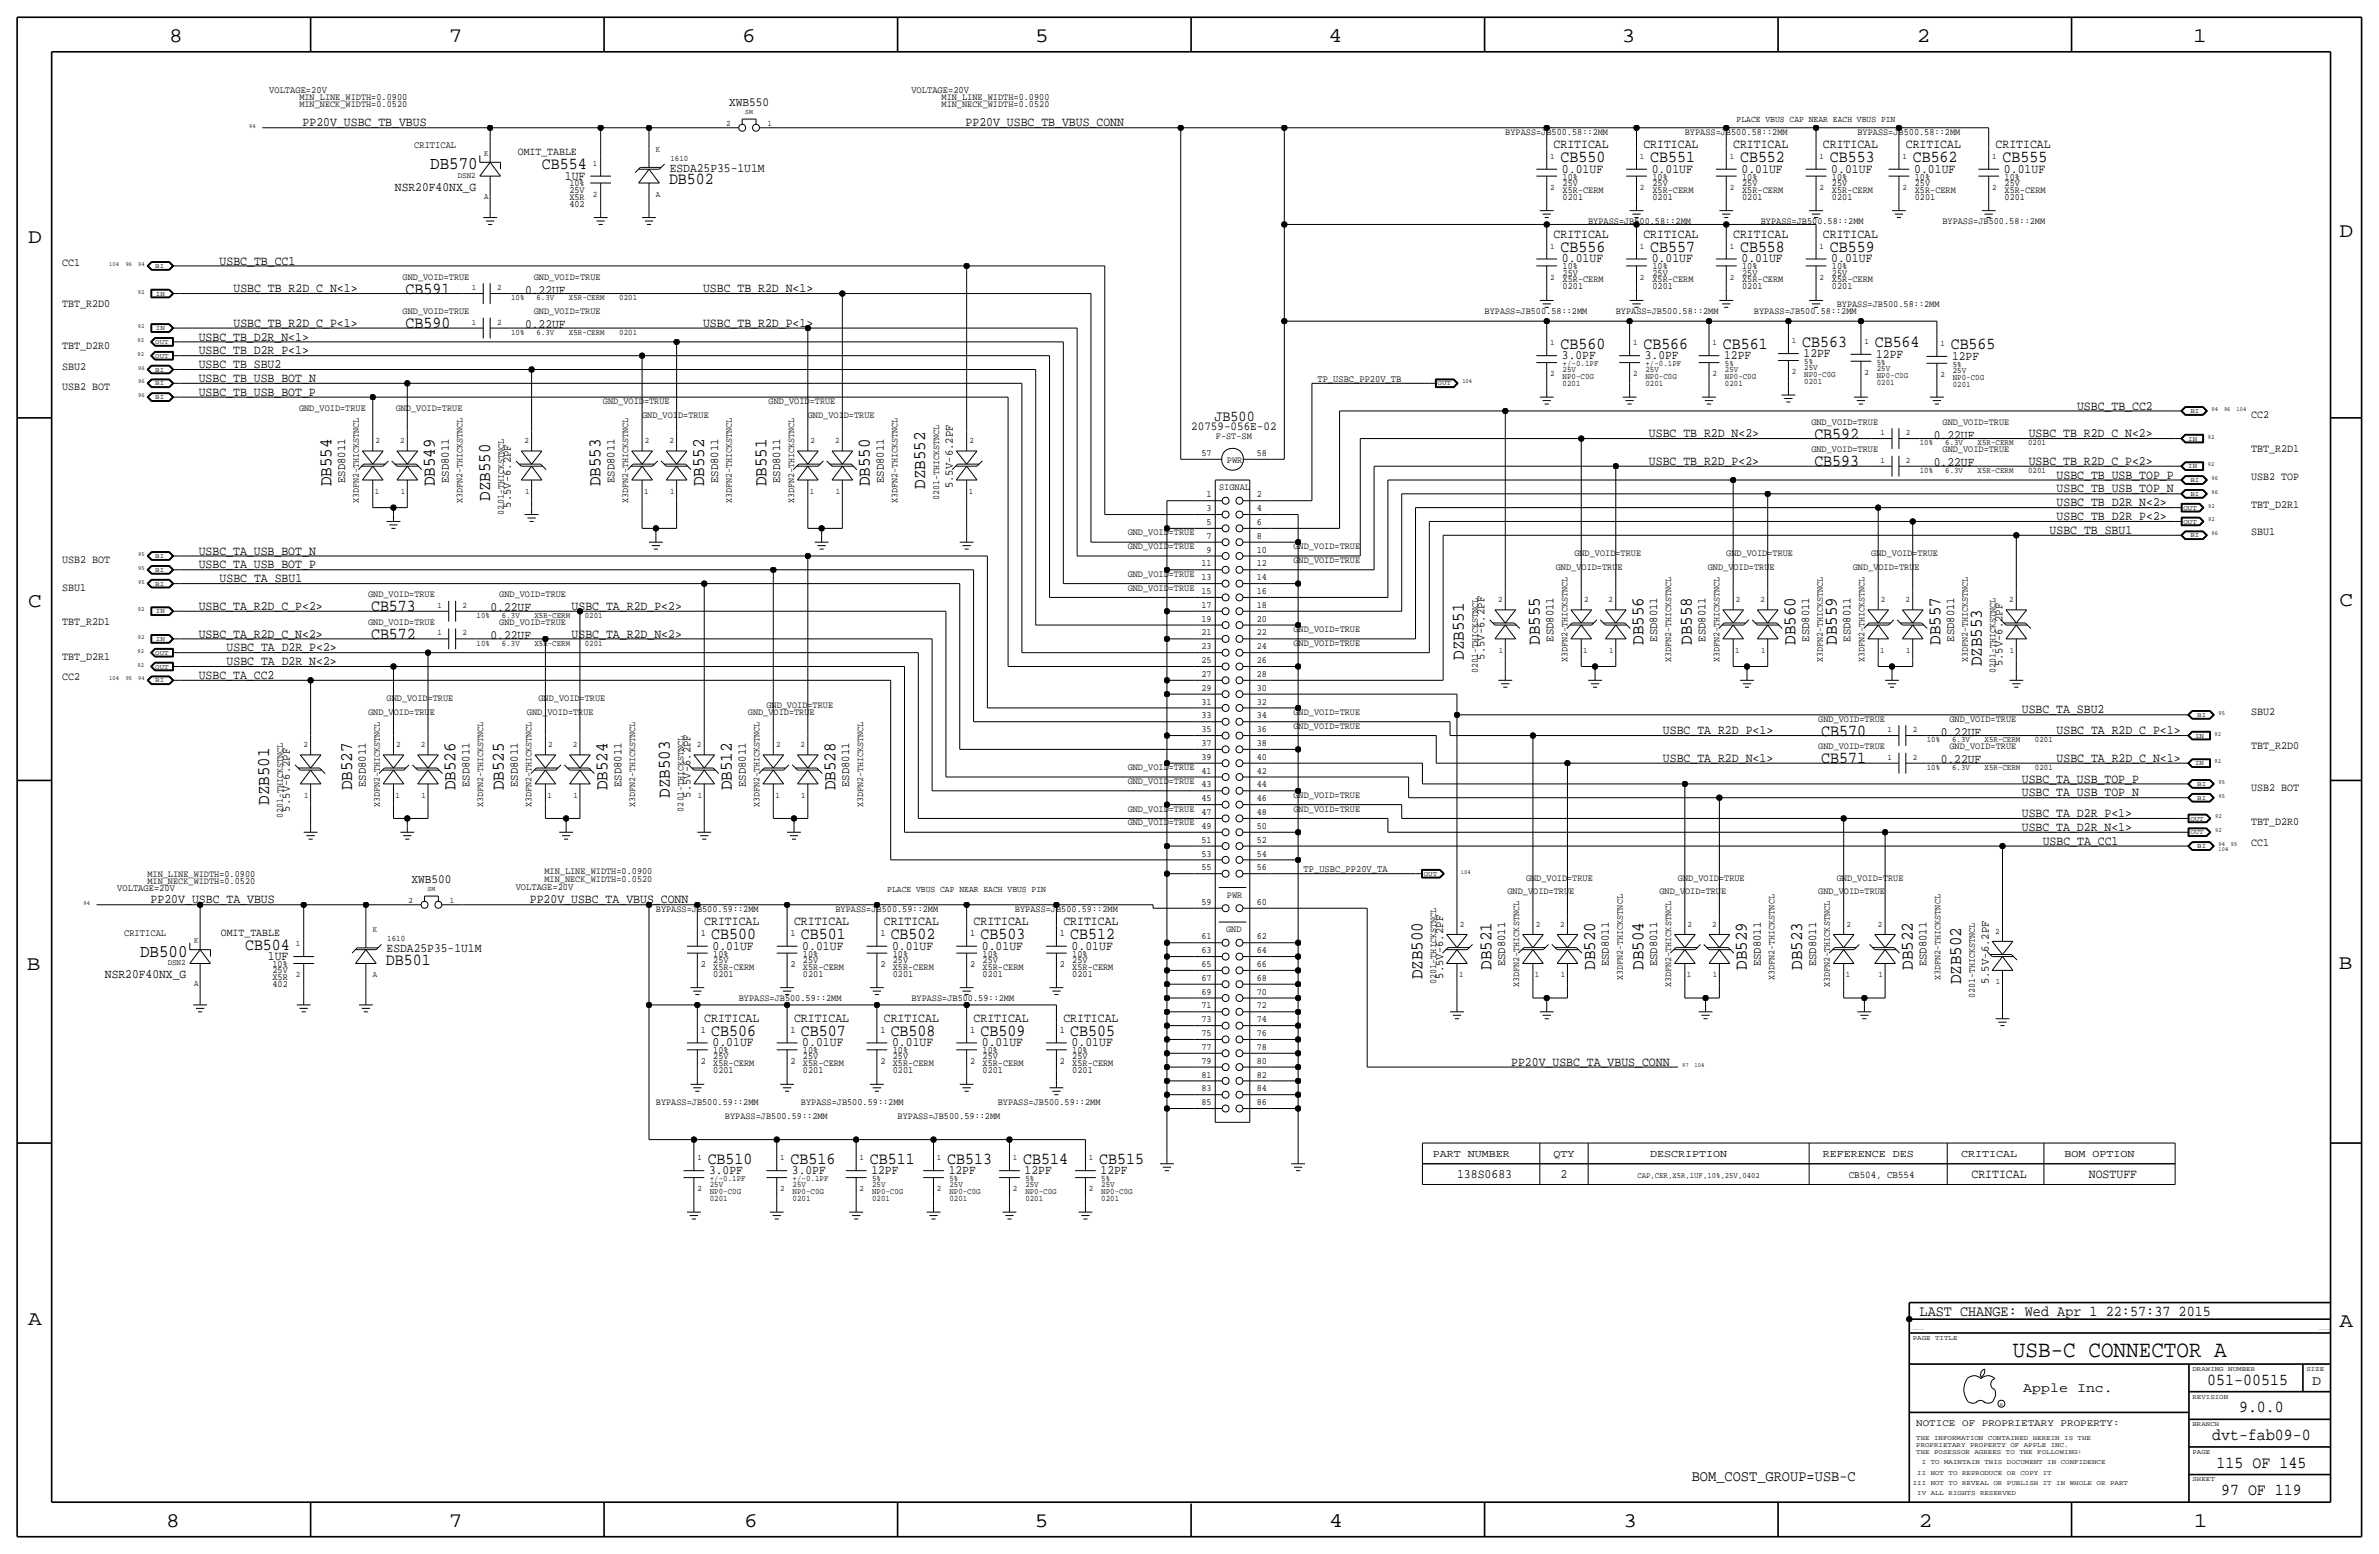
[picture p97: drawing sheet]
<svg xmlns="http://www.w3.org/2000/svg" width="875mm" height="572mm" viewBox="0 0 875 572" stroke-linecap="round" stroke-linejoin="round" font-family="sans-serif">
<defs><g id="words">
<text font-size="8.6" x="740.4" y="499.1">USB-C CONNECTOR A</text>
<g font-size="7.6">
<text x="62.2" y="15.5">8</text>
<text x="165" y="15.5">7</text>
<text x="273" y="15.5">6</text>
<text x="380.7" y="15.5">5</text>
<text x="488.6" y="15.5">4</text>
<text x="596.6" y="15.5">3</text>
<text x="705.1" y="15.5">2</text>
<text x="806.7" y="15.5">1</text>
<text x="10.4" y="89.4">D</text>
<text x="860.5" y="87.1">D</text>
<text x="10.4" y="223.3">C</text>
<text x="860.5" y="222.8">C</text>
<text x="9.8" y="356.6">B</text>
<text x="860.2" y="356.4">B</text>
<text x="10.4" y="487.4">A</text>
<text x="860.5" y="488.2">A</text>
<text x="61.2" y="561.6">8</text>
<text x="165" y="561.6">7</text>
<text x="273.8" y="561.6">6</text>
<text x="380.7" y="561.6">5</text>
<text x="488.9" y="561.6">4</text>
<text x="597.1" y="561.6">3</text>
<text x="705.8" y="561.6">2</text>
<text x="806.9" y="561.6">1</text>
</g>
<g font-size="6.5">
<text x="158.2" y="62.3">DB570</text>
<text x="121.9" y="178.8" transform="rotate(-90 121.9 178.8)">DB554</text>
<text x="160" y="178.8" transform="rotate(-90 160 178.8)">DB549</text>
<text x="220.9" y="178.8" transform="rotate(-90 220.9 178.8)">DB553</text>
<text x="259" y="178.8" transform="rotate(-90 259 178.8)">DB552</text>
<text x="281.9" y="178.8" transform="rotate(-90 281.9 178.8)">DB551</text>
<text x="320" y="178.8" transform="rotate(-90 320 178.8)">DB550</text>
<text x="340.3" y="179.8" transform="rotate(-90 340.3 179.8)">DZB552</text>
<text x="180.3" y="184.2" transform="rotate(-90 180.3 184.2)">DZB550</text>
<text x="566.4" y="237.2" transform="rotate(-90 566.4 237.2)">DB555</text>
<text x="604.5" y="237.2" transform="rotate(-90 604.5 237.2)">DB556</text>
<text x="622.2" y="237.2" transform="rotate(-90 622.2 237.2)">DB558</text>
<text x="660.3" y="237.2" transform="rotate(-90 660.3 237.2)">DB560</text>
<text x="675.6" y="237.2" transform="rotate(-90 675.6 237.2)">DB559</text>
<text x="713.7" y="237.2" transform="rotate(-90 713.7 237.2)">DB557</text>
<text x="538.4" y="242.6" transform="rotate(-90 538.4 242.6)">DZB551</text>
<text x="728.9" y="245.1" transform="rotate(-90 728.9 245.1)">DZB553</text>
<text x="129.5" y="290.6" transform="rotate(-90 129.5 290.6)">DB527</text>
<text x="167.6" y="290.6" transform="rotate(-90 167.6 290.6)">DB526</text>
<text x="185.4" y="290.6" transform="rotate(-90 185.4 290.6)">DB525</text>
<text x="223.5" y="290.6" transform="rotate(-90 223.5 290.6)">DB524</text>
<text x="246.3" y="293.4" transform="rotate(-90 246.3 293.4)">DZB503</text>
<text x="269.2" y="290.6" transform="rotate(-90 269.2 290.6)">DB512</text>
<text x="307.3" y="290.6" transform="rotate(-90 307.3 290.6)">DB528</text>
<text x="99" y="295.9" transform="rotate(-90 99 295.9)">DZB501</text>
<text x="51.5" y="351.9">DB500</text>
<text x="548.6" y="356.6" transform="rotate(-90 548.6 356.6)">DB521</text>
<text x="586.7" y="356.6" transform="rotate(-90 586.7 356.6)">DB520</text>
<text x="604.5" y="356.6" transform="rotate(-90 604.5 356.6)">DB504</text>
<text x="642.6" y="356.6" transform="rotate(-90 642.6 356.6)">DB529</text>
<text x="662.9" y="356.6" transform="rotate(-90 662.9 356.6)">DB523</text>
<text x="703.5" y="356.6" transform="rotate(-90 703.5 356.6)">DB522</text>
<text x="523.2" y="360.1" transform="rotate(-90 523.2 360.1)">DZB500</text>
<text x="721.3" y="362" transform="rotate(-90 721.3 362)">DZB502</text>
</g>
<g font-size="6.2">
<text x="574" y="59.7">CB550</text>
<text x="607" y="59.7">CB551</text>
<text x="640" y="59.7">CB552</text>
<text x="673" y="59.7">CB553</text>
<text x="703.5" y="59.7">CB562</text>
<text x="736.5" y="59.7">CB555</text>
<text x="199.4" y="62.2">CB554</text>
<text x="246.1" y="67.8">DB502</text>
<text x="574" y="92.7">CB556</text>
<text x="607" y="92.7">CB557</text>
<text x="640" y="92.7">CB558</text>
<text x="673" y="92.7">CB559</text>
<text x="149.2" y="108">CB591</text>
<text x="149.2" y="120.7">CB590</text>
<text x="574" y="128.3">CB560</text>
<text x="604.5" y="128.3">CB566</text>
<text x="633.7" y="128.3">CB561</text>
<text x="662.9" y="127.5">CB563</text>
<text x="689.6" y="127.8">CB564</text>
<text x="717.5" y="128.5">CB565</text>
<text x="667.3" y="161.3">CB592</text>
<text x="667.3" y="171.5">CB593</text>
<text x="136.5" y="224.8">CB573</text>
<text x="136.5" y="235">CB572</text>
<text x="669.9" y="270.5">CB570</text>
<text x="669.9" y="280.7">CB571</text>
<text x="261.6" y="345.4">CB500</text>
<text x="294.6" y="345.4">CB501</text>
<text x="327.6" y="345.4">CB502</text>
<text x="360.6" y="345.4">CB503</text>
<text x="393.6" y="345.4">CB512</text>
<text x="90.1" y="349.2">CB504</text>
<text x="141.9" y="354.8">DB501</text>
<text x="261.6" y="381">CB506</text>
<text x="294.6" y="381">CB507</text>
<text x="327.6" y="381">CB508</text>
<text x="360.6" y="381">CB509</text>
<text x="393.6" y="381">CB505</text>
<text x="260.3" y="428">CB510</text>
<text x="290.8" y="428">CB516</text>
<text x="320" y="428">CB511</text>
<text x="348.4" y="428">CB513</text>
<text x="376.4" y="428">CB514</text>
<text x="404.3" y="428">CB515</text>
<text x="811.9" y="509.3">051-00515</text>
<text x="823.6" y="519.4">9.0.0</text>
<text x="813.7" y="529.6">dvt-fab09-0</text>
<text x="815.3" y="539.8">115 OF 145</text>
<text x="817" y="549.9">97 OF 119</text>
</g>
<g font-size="5.6">
<text x="446.7" y="154.7">JB500</text>
<text x="706.1" y="483.9">LAST CHANGE: Wed Apr 1 22:57:37 2015</text>
<text x="622.2" y="544.8">BOM_COST_GROUP=USB-C</text>
</g>
<g font-size="5">
<text x="850.5" y="509.3">D</text>
<text x="744.2" y="511.8">Apple Inc.</text>
</g>
<g font-size="4.7">
<text x="111.3" y="46.5">PP20V_USBC_TB_VBUS</text>
<text x="355.2" y="46.5">PP20V_USBC_TB_VBUS_CONN</text>
<text x="571.4" y="54.6">CRITICAL</text>
<text x="604.5" y="54.6">CRITICAL</text>
<text x="637.5" y="54.6">CRITICAL</text>
<text x="670.5" y="54.6">CRITICAL</text>
<text x="701" y="54.6">CRITICAL</text>
<text x="734" y="54.6">CRITICAL</text>
<text x="246.3" y="63.2">ESDA25P35-1U1M</text>
<text x="574.5" y="63.5">0.01UF</text>
<text x="607.5" y="63.5">0.01UF</text>
<text x="640.5" y="63.5">0.01UF</text>
<text x="673.6" y="63.5">0.01UF</text>
<text x="704" y="63.5">0.01UF</text>
<text x="737.1" y="63.5">0.01UF</text>
<text x="145.3" y="70.2">NSR20F40NX_G</text>
<text x="207.7" y="66">1UF</text>
<text x="571.4" y="87.6">CRITICAL</text>
<text x="604.5" y="87.6">CRITICAL</text>
<text x="637.5" y="87.6">CRITICAL</text>
<text x="670.5" y="87.6">CRITICAL</text>
<text x="80.8" y="97.3">USBC_TB_CC1</text>
<text x="574.5" y="96.5">0.01UF</text>
<text x="607.5" y="96.5">0.01UF</text>
<text x="640.5" y="96.5">0.01UF</text>
<text x="673.6" y="96.5">0.01UF</text>
<text x="85.9" y="107.4">USBC_TB_R2D_C_N&lt;1&gt;</text>
<text x="193.1" y="108">0.22UF</text>
<text x="258.6" y="107.5">USBC_TB_R2D_N&lt;1&gt;</text>
<text x="73.1" y="125.2">USBC_TB_D2R_N&lt;1&gt;</text>
<text x="85.9" y="120.1">USBC_TB_R2D_C_P&lt;1&gt;</text>
<text x="193.1" y="120.7">0.22UF</text>
<text x="258.6" y="120.1">USBC_TB_R2D_P&lt;1&gt;</text>
<text x="73.1" y="130.3">USBC_TB_D2R_P&lt;1&gt;</text>
<text x="663.4" y="131.3">12PF</text>
<text x="690.1" y="131.6">12PF</text>
<text x="73.1" y="135.4">USBC_TB_SBU2</text>
<text x="574.5" y="132.1">3.0PF</text>
<text x="605" y="132.1">3.0PF</text>
<text x="634.2" y="132.1">12PF</text>
<text x="718" y="132.3">12PF</text>
<text x="73.1" y="140.5">USBC_TB_USB_BOT_N</text>
<text x="73.1" y="145.5">USBC_TB_USB_BOT_P</text>
<text x="764" y="150.6">USBC_TB_CC2</text>
<text x="606.5" y="160.8">USBC_TB_R2D_N&lt;2&gt;</text>
<text x="711.3" y="161.3">0.22UF</text>
<text x="746.2" y="160.8">USBC_TB_R2D_C_N&lt;2&gt;</text>
<text x="606.5" y="170.9">USBC_TB_R2D_P&lt;2&gt;</text>
<text x="711.3" y="171.5">0.22UF</text>
<text x="746.2" y="170.9">USBC_TB_R2D_C_P&lt;2&gt;</text>
<text x="756.4" y="176">USBC_TB_USB_TOP_P</text>
<text x="756.4" y="181.1">USBC_TB_USB_TOP_N</text>
<text x="756.4" y="191.3">USBC_TB_D2R_P&lt;2&gt;</text>
<text x="756.4" y="186.2">USBC_TB_D2R_N&lt;2&gt;</text>
<text x="753.9" y="196.3">USBC_TB_SBU1</text>
<text x="73.1" y="204">USBC_TA_USB_BOT_N</text>
<text x="73.1" y="209">USBC_TA_USB_BOT_P</text>
<text x="80.8" y="214.1">USBC_TA_SBU1</text>
<text x="73.1" y="224.3">USBC_TA_R2D_C_P&lt;2&gt;</text>
<text x="180.4" y="224.8">0.22UF</text>
<text x="210.3" y="224.3">USBC_TA_R2D_P&lt;2&gt;</text>
<text x="73.1" y="234.4">USBC_TA_R2D_C_N&lt;2&gt;</text>
<text x="83.3" y="239.5">USBC_TA_D2R_P&lt;2&gt;</text>
<text x="180.4" y="235">0.22UF</text>
<text x="210.3" y="234.4">USBC_TA_R2D_N&lt;2&gt;</text>
<text x="83.3" y="244.6">USBC_TA_D2R_N&lt;2&gt;</text>
<text x="73.1" y="249.7">USBC_TA_CC2</text>
<text x="743.7" y="262.4">USBC_TA_SBU2</text>
<text x="611.7" y="270">USBC_TA_R2D_P&lt;1&gt;</text>
<text x="713.8" y="270.5">0.22UF</text>
<text x="756.5" y="270">USBC_TA_R2D_C_P&lt;1&gt;</text>
<text x="611.7" y="280.2">USBC_TA_R2D_N&lt;1&gt;</text>
<text x="713.8" y="280.7">0.22UF</text>
<text x="756.5" y="280.2">USBC_TA_R2D_C_N&lt;1&gt;</text>
<text x="743.7" y="287.8">USBC_TA_USB_TOP_P</text>
<text x="743.7" y="292.9">USBC_TA_USB_TOP_N</text>
<text x="743.7" y="305.6">USBC_TA_D2R_N&lt;1&gt;</text>
<text x="743.7" y="300.5">USBC_TA_D2R_P&lt;1&gt;</text>
<text x="751.3" y="310.6">USBC_TA_CC1</text>
<text x="55.4" y="332.2">PP20V_USBC_TA_VBUS</text>
<text x="194.9" y="332.2">PP20V_USBC_TA_VBUS_CONN</text>
<text x="259" y="340.4">CRITICAL</text>
<text x="292" y="340.4">CRITICAL</text>
<text x="325.1" y="340.4">CRITICAL</text>
<text x="358.1" y="340.4">CRITICAL</text>
<text x="391.1" y="340.4">CRITICAL</text>
<text x="98.5" y="353.1">1UF</text>
<text x="142.2" y="350.2">ESDA25P35-1U1M</text>
<text x="262.1" y="349.2">0.01UF</text>
<text x="295.1" y="349.2">0.01UF</text>
<text x="328.1" y="349.3">0.01UF</text>
<text x="361.1" y="349.2">0.01UF</text>
<text x="394.2" y="349.2">0.01UF</text>
<text x="38.6" y="359.7">NSR20F40NX_G</text>
<text x="259" y="375.9">CRITICAL</text>
<text x="292" y="375.9">CRITICAL</text>
<text x="325.1" y="375.9">CRITICAL</text>
<text x="358.1" y="375.9">CRITICAL</text>
<text x="391.1" y="375.9">CRITICAL</text>
<text x="262.1" y="384.8">0.01UF</text>
<text x="295.1" y="384.8">0.01UF</text>
<text x="328.1" y="384.8">0.01UF</text>
<text x="361.1" y="384.8">0.01UF</text>
<text x="394.2" y="384.8">0.01UF</text>
<text x="555.8" y="391.9">PP20V_USBC_TA_VBUS_CONN</text>
<text x="260.8" y="431.8">3.0PF</text>
<text x="291.3" y="431.8">3.0PF</text>
<text x="320.5" y="431.8">12PF</text>
<text x="348.9" y="431.8">12PF</text>
<text x="376.9" y="431.8">12PF</text>
<text x="404.8" y="431.8">12PF</text>
<text x="535.9" y="433.1">138S0683</text>
<text x="574" y="433.1">2</text>
<text x="725.1" y="433.1">CRITICAL</text>
<text x="768.3" y="433.1">NOSTUFF</text>
</g>
<g font-size="4.6">
<text x="268.2" y="39.1">XWB550</text>
<text x="151.3" y="324.9">XWB500</text>
</g>
<text font-size="4.5" x="438.2" y="158.2">20759-056E-02</text>
<g font-size="4.4">
<text x="126.9" y="177.6" transform="rotate(-90 126.9 177.6)">ESD8011</text>
<text x="165" y="177.6" transform="rotate(-90 165 177.6)">ESD8011</text>
<text x="226" y="177.6" transform="rotate(-90 226 177.6)">ESD8011</text>
<text x="264.1" y="177.6" transform="rotate(-90 264.1 177.6)">ESD8011</text>
<text x="287" y="177.6" transform="rotate(-90 287 177.6)">ESD8011</text>
<text x="325.1" y="177.6" transform="rotate(-90 325.1 177.6)">ESD8011</text>
<text x="350.5" y="179.5" transform="rotate(-90 350.5 179.5)">5.5V-6.2PF</text>
<text x="187.9" y="186.7" transform="rotate(-90 187.9 186.7)">5.5V-6.2PF</text>
<text x="571.4" y="236" transform="rotate(-90 571.4 236)">ESD8011</text>
<text x="609.5" y="236" transform="rotate(-90 609.5 236)">ESD8011</text>
<text x="627.3" y="236" transform="rotate(-90 627.3 236)">ESD8011</text>
<text x="665.4" y="236" transform="rotate(-90 665.4 236)">ESD8011</text>
<text x="680.7" y="236" transform="rotate(-90 680.7 236)">ESD8011</text>
<text x="718.8" y="236" transform="rotate(-90 718.8 236)">ESD8011</text>
<text x="546" y="242.6" transform="rotate(-90 546 242.6)">5.5V-6.2PF</text>
<text x="736.5" y="245.1" transform="rotate(-90 736.5 245.1)">5.5V-6.2PF</text>
<text x="134.6" y="289.4" transform="rotate(-90 134.6 289.4)">ESD8011</text>
<text x="172.7" y="289.4" transform="rotate(-90 172.7 289.4)">ESD8011</text>
<text x="190.4" y="289.4" transform="rotate(-90 190.4 289.4)">ESD8011</text>
<text x="228.5" y="289.4" transform="rotate(-90 228.5 289.4)">ESD8011</text>
<text x="253.9" y="293.4" transform="rotate(-90 253.9 293.4)">5.5V-6.2PF</text>
<text x="274.3" y="289.4" transform="rotate(-90 274.3 289.4)">ESD8011</text>
<text x="312.4" y="289.4" transform="rotate(-90 312.4 289.4)">ESD8011</text>
<text x="106.6" y="298.5" transform="rotate(-90 106.6 298.5)">5.5V-6.2PF</text>
<text x="530.8" y="359.9" transform="rotate(-90 530.8 359.9)">5.5V-6.2PF</text>
<text x="553.7" y="355.4" transform="rotate(-90 553.7 355.4)">ESD8011</text>
<text x="591.8" y="355.4" transform="rotate(-90 591.8 355.4)">ESD8011</text>
<text x="609.5" y="355.4" transform="rotate(-90 609.5 355.4)">ESD8011</text>
<text x="647.6" y="355.4" transform="rotate(-90 647.6 355.4)">ESD8011</text>
<text x="668" y="355.4" transform="rotate(-90 668 355.4)">ESD8011</text>
<text x="708.6" y="355.4" transform="rotate(-90 708.6 355.4)">ESD8011</text>
<text x="731.5" y="362" transform="rotate(-90 731.5 362)">5.5V-6.2PF</text>
</g>
<g font-size="4.1">
<text x="190.4" y="57.2">OMIT_TABLE</text>
<text x="22.8" y="97.8">CC1</text>
<text x="22.8" y="113">TBT_R2D0</text>
<text x="22.8" y="128.3">TBT_D2R0</text>
<text x="22.8" y="135.9">SBU2</text>
<text x="22.8" y="143.5">USB2 BOT</text>
<text x="828" y="153.7">CC2</text>
<text x="828" y="166.4">TBT_R2D1</text>
<text x="828" y="176.5">USB2 TOP</text>
<text x="828" y="186.7">TBT_D2R1</text>
<text x="828" y="196.9">SBU1</text>
<text x="22.8" y="207">USB2 BOT</text>
<text x="22.8" y="217.2">SBU1</text>
<text x="22.8" y="229.9">TBT_R2D1</text>
<text x="22.8" y="242.6">TBT_D2R1</text>
<text x="22.8" y="250.2">CC2</text>
<text x="828" y="262.9">SBU2</text>
<text x="828" y="275.6">TBT_R2D0</text>
<text x="828" y="290.8">USB2 BOT</text>
<text x="828" y="303.5">TBT_D2R0</text>
<text x="828" y="311.2">CC1</text>
<text x="81.2" y="344.2">OMIT_TABLE</text>
</g>
<g font-size="3.9">
<text x="527" y="425.5">PART NUMBER</text>
<text x="571.4" y="425.5">QTY</text>
<text x="607" y="425.5">DESCRIPTION</text>
<text x="670.5" y="425.5">REFERENCE DES</text>
<text x="721.3" y="425.5">CRITICAL</text>
<text x="759.4" y="425.5">BOM OPTION</text>
</g>
<text font-size="3.8" x="680" y="433.1">CB504, CB554</text>
<text font-size="3.7" x="704.8" y="524.5">NOTICE OF PROPRIETARY PROPERTY:</text>
<g font-size="3.6">
<text x="99" y="34.3">VOLTAGE=20V</text>
<text x="335.2" y="34.3">VOLTAGE=20V</text>
<text x="152.3" y="54.6">CRITICAL</text>
<text x="484.6" y="140.5">TP_USBC_PP20V_TB</text>
<text x="479.5" y="320.8">TP_USBC_PP20V_TA</text>
<text x="43.1" y="327.7">VOLTAGE=20V</text>
<text x="189.7" y="327.4">VOLTAGE=20V</text>
<text x="45.7" y="344.2">CRITICAL</text>
</g>
<g font-size="3.5">
<text x="110.1" y="39.4">MIN_NECK_WIDTH=0.0520</text>
<text x="110.1" y="36.8">MIN_LINE_WIDTH=0.0900</text>
<text x="346.3" y="36.8">MIN_LINE_WIDTH=0.0900</text>
<text x="346.3" y="39.4">MIN_NECK_WIDTH=0.0520</text>
<text x="553.7" y="49.5">BYPASS=JB500.58::2MM</text>
<text x="619.7" y="49.5">BYPASS=JB500.58::2MM</text>
<text x="683.2" y="49.5">BYPASS=JB500.58::2MM</text>
<text x="209.4" y="68.6">10%</text>
<text x="209.4" y="70.9">25V</text>
<text x="574.8" y="66">10%</text>
<text x="574.8" y="68.3">25V</text>
<text x="574.8" y="70.9">X5R-CERM</text>
<text x="607.8" y="68.3">25V</text>
<text x="607.8" y="66">10%</text>
<text x="607.8" y="70.9">X5R-CERM</text>
<text x="640.8" y="68.3">25V</text>
<text x="640.8" y="70.9">X5R-CERM</text>
<text x="640.8" y="66">10%</text>
<text x="673.8" y="68.3">25V</text>
<text x="673.8" y="66">10%</text>
<text x="673.8" y="70.9">X5R-CERM</text>
<text x="704.3" y="66">10%</text>
<text x="704.3" y="68.3">25V</text>
<text x="704.3" y="70.9">X5R-CERM</text>
<text x="737.3" y="70.9">X5R-CERM</text>
<text x="737.3" y="68.3">25V</text>
<text x="737.3" y="66">10%</text>
<text x="209.4" y="75.9">402</text>
<text x="209.4" y="73.4">X5R</text>
<text x="574.8" y="73.4">0201</text>
<text x="607.8" y="73.4">0201</text>
<text x="640.8" y="73.4">0201</text>
<text x="673.8" y="73.4">0201</text>
<text x="704.3" y="73.4">0201</text>
<text x="737.3" y="73.4">0201</text>
<text x="584.1" y="82.6">BYPASS=JB500.58::2MM</text>
<text x="647.6" y="82.6">BYPASS=JB500.58::2MM</text>
<text x="714.5" y="82.6">BYPASS=JB500.58::2MM</text>
<text x="574.8" y="101.3">25V</text>
<text x="574.8" y="99.1">10%</text>
<text x="607.8" y="99.1">10%</text>
<text x="607.8" y="101.3">25V</text>
<text x="640.8" y="99.1">10%</text>
<text x="640.8" y="101.3">25V</text>
<text x="673.8" y="99.1">10%</text>
<text x="673.8" y="101.3">25V</text>
<text x="148.1" y="102.9">GND_VOID=TRUE</text>
<text x="196.3" y="102.9">GND_VOID=TRUE</text>
<text x="574.8" y="106.4">0201</text>
<text x="574.8" y="103.9">X5R-CERM</text>
<text x="607.8" y="103.9">X5R-CERM</text>
<text x="607.8" y="106.4">0201</text>
<text x="640.8" y="106.4">0201</text>
<text x="640.8" y="103.9">X5R-CERM</text>
<text x="673.8" y="103.9">X5R-CERM</text>
<text x="673.8" y="106.4">0201</text>
<text x="675.6" y="113">BYPASS=JB500.58::2MM</text>
<text x="148.1" y="115.6">GND_VOID=TRUE</text>
<text x="196.3" y="115.6">GND_VOID=TRUE</text>
<text x="546" y="115.6">BYPASS=JB500.58::2MM</text>
<text x="594.3" y="115.6">BYPASS=JB500.58::2MM</text>
<text x="645.1" y="115.6">BYPASS=JB500.58::2MM</text>
<text x="221.7" y="148.6">GND_VOID=TRUE</text>
<text x="282.7" y="148.6">GND_VOID=TRUE</text>
<text x="110" y="151.1">GND_VOID=TRUE</text>
<text x="145.5" y="151.1">GND_VOID=TRUE</text>
<text x="236.2" y="153.7">GND_VOID=TRUE</text>
<text x="297.1" y="153.7">GND_VOID=TRUE</text>
<text x="447.2" y="161.3">F-ST-SM</text>
<text x="666.2" y="156.2">GND_VOID=TRUE</text>
<text x="714.5" y="156.2">GND_VOID=TRUE</text>
<text x="441.9" y="167.7">57</text>
<text x="462.2" y="167.7">58</text>
<text x="666.2" y="166.4">GND_VOID=TRUE</text>
<text x="714.5" y="166.4">GND_VOID=TRUE</text>
<text x="451.3" y="170.2">PWR</text>
<text x="132" y="185.1" transform="rotate(-90 132 185.1)">X3DFN2-THICKSTNCL</text>
<text x="170.1" y="185.1" transform="rotate(-90 170.1 185.1)">X3DFN2-THICKSTNCL</text>
<text x="231.1" y="185.1" transform="rotate(-90 231.1 185.1)">X3DFN2-THICKSTNCL</text>
<text x="269.2" y="185.1" transform="rotate(-90 269.2 185.1)">X3DFN2-THICKSTNCL</text>
<text x="292" y="185.1" transform="rotate(-90 292 185.1)">X3DFN2-THICKSTNCL</text>
<text x="330.1" y="185.1" transform="rotate(-90 330.1 185.1)">X3DFN2-THICKSTNCL</text>
<text x="345.4" y="184" transform="rotate(-90 345.4 184)">0201-THICKSTNCL</text>
<text x="443.8" y="182.9">1</text>
<text x="448.4" y="180.3">SIGNAL</text>
<text x="462.2" y="182.9">2</text>
<text x="185.4" y="189.2" transform="rotate(-90 185.4 189.2)">0201-THICKSTNCL</text>
<text x="443.8" y="188">3</text>
<text x="462.2" y="188">4</text>
<text x="414.8" y="196.8">GND_VOID=TRUE</text>
<text x="443.8" y="193">5</text>
<text x="462.2" y="193">6</text>
<text x="414.8" y="201.9">GND_VOID=TRUE</text>
<text x="443.8" y="198.1">7</text>
<text x="443.8" y="203.2">9</text>
<text x="462.2" y="198.1">8</text>
<text x="462.2" y="203.2">10</text>
<text x="475.7" y="201.9">GND_VOID=TRUE</text>
<text x="441.9" y="208.3">11</text>
<text x="462.2" y="208.3">12</text>
<text x="475.7" y="207">GND_VOID=TRUE</text>
<text x="572.3" y="209.6">GND_VOID=TRUE</text>
<text x="579.1" y="204.5">GND_VOID=TRUE</text>
<text x="628.1" y="209.6">GND_VOID=TRUE</text>
<text x="634.9" y="204.5">GND_VOID=TRUE</text>
<text x="681.5" y="209.6">GND_VOID=TRUE</text>
<text x="688.3" y="204.5">GND_VOID=TRUE</text>
<text x="414.8" y="212.1">GND_VOID=TRUE</text>
<text x="441.9" y="213.4">13</text>
<text x="462.2" y="213.4">14</text>
<text x="135.4" y="219.7">GND_VOID=TRUE</text>
<text x="183.6" y="219.7">GND_VOID=TRUE</text>
<text x="414.8" y="217.2">GND_VOID=TRUE</text>
<text x="441.9" y="218.4">15</text>
<text x="462.2" y="218.4">16</text>
<text x="441.9" y="223.5">17</text>
<text x="462.2" y="223.5">18</text>
<text x="135.4" y="229.9">GND_VOID=TRUE</text>
<text x="183.6" y="229.9">GND_VOID=TRUE</text>
<text x="441.9" y="228.6">19</text>
<text x="441.9" y="233.7">21</text>
<text x="462.2" y="228.6">20</text>
<text x="462.2" y="233.7">22</text>
<text x="475.7" y="232.4">GND_VOID=TRUE</text>
<text x="441.9" y="238.8">23</text>
<text x="462.2" y="238.8">24</text>
<text x="475.7" y="237.5">GND_VOID=TRUE</text>
<text x="441.9" y="243.9">25</text>
<text x="462.2" y="243.9">26</text>
<text x="576.5" y="243.6" transform="rotate(-90 576.5 243.6)">X3DFN2-THICKSTNCL</text>
<text x="614.6" y="243.6" transform="rotate(-90 614.6 243.6)">X3DFN2-THICKSTNCL</text>
<text x="632.4" y="243.6" transform="rotate(-90 632.4 243.6)">X3DFN2-THICKSTNCL</text>
<text x="670.5" y="243.6" transform="rotate(-90 670.5 243.6)">X3DFN2-THICKSTNCL</text>
<text x="685.7" y="243.6" transform="rotate(-90 685.7 243.6)">X3DFN2-THICKSTNCL</text>
<text x="723.8" y="243.6" transform="rotate(-90 723.8 243.6)">X3DFN2-THICKSTNCL</text>
<text x="441.9" y="248.9">27</text>
<text x="462.2" y="248.9">28</text>
<text x="543.5" y="247.7" transform="rotate(-90 543.5 247.7)">0201-THICKSTNCL</text>
<text x="734" y="247.7" transform="rotate(-90 734 247.7)">0201-THICKSTNCL</text>
<text x="142.2" y="257.8">GND_VOID=TRUE</text>
<text x="198.1" y="257.8">GND_VOID=TRUE</text>
<text x="441.9" y="254">29</text>
<text x="462.2" y="254">30</text>
<text x="135.4" y="262.9">GND_VOID=TRUE</text>
<text x="193.8" y="262.9">GND_VOID=TRUE</text>
<text x="275.1" y="262.9">GND_VOID=TRUE</text>
<text x="281.9" y="260.4">GND_VOID=TRUE</text>
<text x="441.9" y="259.1">31</text>
<text x="462.2" y="259.1">32</text>
<text x="475.7" y="262.9">GND_VOID=TRUE</text>
<text x="441.9" y="264.2">33</text>
<text x="441.9" y="269.3">35</text>
<text x="462.2" y="264.2">34</text>
<text x="462.2" y="269.3">36</text>
<text x="475.7" y="268">GND_VOID=TRUE</text>
<text x="668.8" y="265.4">GND_VOID=TRUE</text>
<text x="717" y="265.4">GND_VOID=TRUE</text>
<text x="441.9" y="274.3">37</text>
<text x="462.2" y="274.3">38</text>
<text x="668.8" y="275.6">GND_VOID=TRUE</text>
<text x="717" y="275.6">GND_VOID=TRUE</text>
<text x="441.9" y="279.4">39</text>
<text x="462.2" y="279.4">40</text>
<text x="414.8" y="283.2">GND_VOID=TRUE</text>
<text x="441.9" y="284.5">41</text>
<text x="462.2" y="284.5">42</text>
<text x="414.8" y="288.3">GND_VOID=TRUE</text>
<text x="441.9" y="289.6">43</text>
<text x="462.2" y="289.6">44</text>
<text x="475.7" y="293.4">GND_VOID=TRUE</text>
<text x="139.6" y="296.9" transform="rotate(-90 139.6 296.9)">X3DFN2-THICKSTNCL</text>
<text x="177.7" y="296.9" transform="rotate(-90 177.7 296.9)">X3DFN2-THICKSTNCL</text>
<text x="195.5" y="296.9" transform="rotate(-90 195.5 296.9)">X3DFN2-THICKSTNCL</text>
<text x="233.6" y="296.9" transform="rotate(-90 233.6 296.9)">X3DFN2-THICKSTNCL</text>
<text x="251.4" y="298.5" transform="rotate(-90 251.4 298.5)">0201-THICKSTNCL</text>
<text x="279.3" y="296.9" transform="rotate(-90 279.3 296.9)">X3DFN2-THICKSTNCL</text>
<text x="317.4" y="296.9" transform="rotate(-90 317.4 296.9)">X3DFN2-THICKSTNCL</text>
<text x="414.8" y="298.4">GND_VOID=TRUE</text>
<text x="441.9" y="294.7">45</text>
<text x="441.9" y="299.8">47</text>
<text x="462.2" y="294.7">46</text>
<text x="462.2" y="299.8">48</text>
<text x="475.7" y="298.4">GND_VOID=TRUE</text>
<text x="104.1" y="301" transform="rotate(-90 104.1 301)">0201-THICKSTNCL</text>
<text x="414.8" y="303.5">GND_VOID=TRUE</text>
<text x="441.9" y="304.8">49</text>
<text x="462.2" y="304.8">50</text>
<text x="441.9" y="309.9">51</text>
<text x="462.2" y="309.9">52</text>
<text x="441.9" y="315">53</text>
<text x="462.2" y="315">54</text>
<text x="54.2" y="322.6">MIN_LINE_WIDTH=0.0900</text>
<text x="200.3" y="321.3">MIN_LINE_WIDTH=0.0900</text>
<text x="441.9" y="320.1">55</text>
<text x="462.2" y="320.1">56</text>
<text x="561.3" y="323.9">GND_VOID=TRUE</text>
<text x="617.2" y="323.9">GND_VOID=TRUE</text>
<text x="675.6" y="323.9">GND_VOID=TRUE</text>
<text x="54.2" y="325.1">MIN_NECK_WIDTH=0.0520</text>
<text x="200.3" y="324.4">MIN_NECK_WIDTH=0.0520</text>
<text x="554.5" y="328.9">GND_VOID=TRUE</text>
<text x="610.4" y="328.9">GND_VOID=TRUE</text>
<text x="668.8" y="328.9">GND_VOID=TRUE</text>
<text x="241.2" y="335.3">BYPASS=JB500.59::2MM</text>
<text x="307.3" y="335.3">BYPASS=JB500.59::2MM</text>
<text x="373.3" y="335.3">BYPASS=JB500.59::2MM</text>
<text x="441.9" y="332.8">59</text>
<text x="451.3" y="330.2">PWR</text>
<text x="462.2" y="332.8">60</text>
<text x="257.8" y="344.2">1</text>
<text x="290.8" y="344.2">1</text>
<text x="323.8" y="344.2">1</text>
<text x="356.8" y="344.2">1</text>
<text x="389.8" y="344.2">1</text>
<text x="441.9" y="345.5">61</text>
<text x="451" y="342.9">GND</text>
<text x="462.2" y="345.5">62</text>
<text x="262.3" y="351.8">10%</text>
<text x="295.4" y="351.8">10%</text>
<text x="328.4" y="351.8">10%</text>
<text x="361.4" y="351.8">10%</text>
<text x="394.4" y="351.8">10%</text>
<text x="441.9" y="350.6">63</text>
<text x="462.2" y="350.6">64</text>
<text x="100.2" y="355.6">10%</text>
<text x="100.2" y="357.9">25V</text>
<text x="257.8" y="355.6">2</text>
<text x="262.3" y="356.6">X5R-CERM</text>
<text x="262.3" y="359.2">0201</text>
<text x="262.3" y="354.1">25V</text>
<text x="290.8" y="355.6">2</text>
<text x="295.4" y="356.6">X5R-CERM</text>
<text x="295.4" y="354.1">25V</text>
<text x="295.4" y="359.2">0201</text>
<text x="323.8" y="355.6">2</text>
<text x="328.4" y="359.2">0201</text>
<text x="328.4" y="356.6">X5R-CERM</text>
<text x="328.4" y="354.1">25V</text>
<text x="356.8" y="355.6">2</text>
<text x="361.4" y="359.2">0201</text>
<text x="361.4" y="356.6">X5R-CERM</text>
<text x="361.4" y="354.1">25V</text>
<text x="389.8" y="355.6">2</text>
<text x="394.4" y="354.1">25V</text>
<text x="394.4" y="356.6">X5R-CERM</text>
<text x="394.4" y="359.2">0201</text>
<text x="441.9" y="355.6">65</text>
<text x="462.2" y="355.6">66</text>
<text x="100.2" y="363">402</text>
<text x="100.2" y="360.4">X5R</text>
<text x="441.9" y="360.7">67</text>
<text x="441.9" y="365.8">69</text>
<text x="462.2" y="360.7">68</text>
<text x="462.2" y="365.8">70</text>
<text x="528.3" y="361.8" transform="rotate(-90 528.3 361.8)">0201-THICKSTNCL</text>
<text x="558.7" y="362.9" transform="rotate(-90 558.7 362.9)">X3DFN2-THICKSTNCL</text>
<text x="596.8" y="360.4" transform="rotate(-90 596.8 360.4)">X3DFN2-THICKSTNCL</text>
<text x="614.6" y="362.9" transform="rotate(-90 614.6 362.9)">X3DFN2-THICKSTNCL</text>
<text x="652.7" y="360.4" transform="rotate(-90 652.7 360.4)">X3DFN2-THICKSTNCL</text>
<text x="673" y="362.9" transform="rotate(-90 673 362.9)">X3DFN2-THICKSTNCL</text>
<text x="713.7" y="360.4" transform="rotate(-90 713.7 360.4)">X3DFN2-THICKSTNCL</text>
<text x="271.7" y="368.3">BYPASS=JB500.59::2MM</text>
<text x="335.2" y="368.3">BYPASS=JB500.59::2MM</text>
<text x="441.9" y="370.9">71</text>
<text x="462.2" y="370.9">72</text>
<text x="726.4" y="367" transform="rotate(-90 726.4 367)">0201-THICKSTNCL</text>
<text x="441.9" y="376">73</text>
<text x="462.2" y="376">74</text>
<text x="257.8" y="379.7">1</text>
<text x="290.8" y="379.7">1</text>
<text x="323.8" y="379.7">1</text>
<text x="356.8" y="379.7">1</text>
<text x="389.8" y="379.7">1</text>
<text x="441.9" y="381">75</text>
<text x="462.2" y="381">76</text>
<text x="262.3" y="387.3">10%</text>
<text x="262.3" y="389.6">25V</text>
<text x="295.4" y="389.6">25V</text>
<text x="295.4" y="387.4">10%</text>
<text x="328.4" y="389.6">25V</text>
<text x="328.4" y="387.4">10%</text>
<text x="361.4" y="387.4">10%</text>
<text x="361.4" y="389.6">25V</text>
<text x="394.4" y="389.6">25V</text>
<text x="394.4" y="387.3">10%</text>
<text x="441.9" y="386.1">77</text>
<text x="462.2" y="386.1">78</text>
<text x="257.8" y="391.2">2</text>
<text x="262.3" y="394.7">0201</text>
<text x="262.3" y="392.2">X5R-CERM</text>
<text x="290.8" y="391.2">2</text>
<text x="295.4" y="392.2">X5R-CERM</text>
<text x="295.4" y="394.7">0201</text>
<text x="323.8" y="391.2">2</text>
<text x="328.4" y="394.7">0201</text>
<text x="328.4" y="392.2">X5R-CERM</text>
<text x="356.8" y="391.2">2</text>
<text x="361.4" y="394.7">0201</text>
<text x="361.4" y="392.2">X5R-CERM</text>
<text x="389.8" y="391.2">2</text>
<text x="394.4" y="394.7">0201</text>
<text x="394.4" y="392.2">X5R-CERM</text>
<text x="441.9" y="391.2">79</text>
<text x="462.2" y="391.2">80</text>
<text x="441.9" y="396.3">81</text>
<text x="441.9" y="401.4">83</text>
<text x="462.2" y="396.3">82</text>
<text x="462.2" y="401.4">84</text>
<text x="241.3" y="406.4">BYPASS=JB500.59::2MM</text>
<text x="294.6" y="406.4">BYPASS=JB500.59::2MM</text>
<text x="367" y="406.4">BYPASS=JB500.59::2MM</text>
<text x="441.9" y="406.5">85</text>
<text x="462.2" y="406.5">86</text>
<text x="266.7" y="411.5">BYPASS=JB500.59::2MM</text>
<text x="330.1" y="411.5">BYPASS=JB500.59::2MM</text>
</g>
<g font-size="3.3">
<text x="638.8" y="44.7">PLACE VBUS CAP NEAR EACH VBUS PIN</text>
<text x="326.3" y="327.9">PLACE VBUS CAP NEAR EACH VBUS PIN</text>
</g>
<g font-size="3.1">
<text x="267.1" y="46.2">2</text>
<text x="282.3" y="46.2">1</text>
<text x="178.1" y="57.2">K</text>
<text x="241.2" y="55.9">K</text>
<text x="246.6" y="59.2">1610</text>
<text x="570.2" y="58.4">1</text>
<text x="603.2" y="58.4">1</text>
<text x="636.2" y="58.4">1</text>
<text x="669.2" y="58.4">1</text>
<text x="699.7" y="58.4">1</text>
<text x="732.7" y="58.4">1</text>
<text x="168.4" y="65.3">DSN2</text>
<text x="218" y="61">1</text>
<text x="570.2" y="69.9">2</text>
<text x="603.2" y="69.9">2</text>
<text x="636.2" y="69.9">2</text>
<text x="669.2" y="69.9">2</text>
<text x="699.7" y="69.9">2</text>
<text x="732.7" y="69.9">2</text>
<text x="178.1" y="73.2">A</text>
<text x="218" y="72.4">2</text>
<text x="241.2" y="72.4">A</text>
<text x="570.2" y="91.4">1</text>
<text x="603.2" y="91.4">1</text>
<text x="636.2" y="91.4">1</text>
<text x="669.2" y="91.4">1</text>
<text x="173.6" y="106.7">1</text>
<text x="182.8" y="106.7">2</text>
<text x="570.2" y="102.9">2</text>
<text x="603.2" y="102.9">2</text>
<text x="636.2" y="102.9">2</text>
<text x="669.2" y="102.9">2</text>
<text x="188" y="110.5">10%</text>
<text x="197.3" y="110.5">6.3V</text>
<text x="209.3" y="110.5">X5R-CERM</text>
<text x="227.8" y="110.5">0201</text>
<text x="173.6" y="119.4">1</text>
<text x="182.8" y="119.4">2</text>
<text x="188" y="123.2">10%</text>
<text x="197.3" y="123.2">6.3V</text>
<text x="209.3" y="123.2">X5R-CERM</text>
<text x="227.8" y="123.2">0201</text>
<text x="570.2" y="127">1</text>
<text x="600.7" y="127">1</text>
<text x="629.9" y="127">1</text>
<text x="659.1" y="126.2">1</text>
<text x="685.7" y="126.5">1</text>
<text x="713.7" y="127.3">1</text>
<text x="574.8" y="136.9">25V</text>
<text x="574.8" y="134.6">+/-0.1PF</text>
<text x="605.2" y="134.6">+/-0.1PF</text>
<text x="605.2" y="136.9">25V</text>
<text x="634.4" y="136.9">25V</text>
<text x="634.4" y="134.6">5%</text>
<text x="659.1" y="137.7">2</text>
<text x="663.7" y="136.1">25V</text>
<text x="663.7" y="133.9">5%</text>
<text x="685.7" y="137.9">2</text>
<text x="690.3" y="134.1">5%</text>
<text x="690.3" y="136.4">25V</text>
<text x="718.3" y="134.9">5%</text>
<text x="718.3" y="137.2">25V</text>
<text x="570.2" y="138.4">2</text>
<text x="574.8" y="142">0201</text>
<text x="574.8" y="139.4">NP0-C0G</text>
<text x="600.7" y="138.4">2</text>
<text x="605.2" y="142">0201</text>
<text x="605.2" y="139.4">NP0-C0G</text>
<text x="629.9" y="138.4">2</text>
<text x="634.4" y="142">0201</text>
<text x="634.4" y="139.4">NP0-C0G</text>
<text x="663.7" y="141.2">0201</text>
<text x="663.7" y="138.7">NP0-C0G</text>
<text x="690.3" y="141.5">0201</text>
<text x="690.3" y="138.9">NP0-C0G</text>
<text x="713.7" y="138.7">2</text>
<text x="718.3" y="142.2">0201</text>
<text x="718.3" y="139.7">NP0-C0G</text>
<text x="691.7" y="160">1</text>
<text x="701" y="160">2</text>
<text x="138.1" y="163.1">2</text>
<text x="147.1" y="163.1">2</text>
<text x="192.9" y="163.1">2</text>
<text x="237.2" y="163.1">2</text>
<text x="246.2" y="163.1">2</text>
<text x="298.1" y="163.1">2</text>
<text x="307.2" y="163.1">2</text>
<text x="356.6" y="163.1">2</text>
<text x="706.1" y="163.8">10%</text>
<text x="715.5" y="163.8">6.3V</text>
<text x="727.4" y="163.8">X5R-CERM</text>
<text x="746" y="163.8">0201</text>
<text x="691.7" y="170.2">1</text>
<text x="701" y="170.2">2</text>
<text x="706.1" y="174">10%</text>
<text x="715.5" y="174">6.3V</text>
<text x="727.4" y="174">X5R-CERM</text>
<text x="746" y="174">0201</text>
<text x="137.9" y="181.6">1</text>
<text x="147.4" y="181.6">1</text>
<text x="193.1" y="181.6">1</text>
<text x="236.9" y="181.6">1</text>
<text x="246.5" y="181.6">1</text>
<text x="297.9" y="181.6">1</text>
<text x="307.4" y="181.6">1</text>
<text x="356.3" y="181.6">1</text>
<text x="551" y="221.5">2</text>
<text x="582.6" y="221.5">2</text>
<text x="591.6" y="221.5">2</text>
<text x="638.5" y="221.5">2</text>
<text x="647.5" y="221.5">2</text>
<text x="691.8" y="221.5">2</text>
<text x="700.9" y="221.5">2</text>
<text x="739" y="221.5">2</text>
<text x="160.9" y="223.5">1</text>
<text x="170.1" y="223.5">2</text>
<text x="175.3" y="227.3">10%</text>
<text x="184.6" y="227.3">6.3V</text>
<text x="196.6" y="227.3">X5R-CERM</text>
<text x="215.1" y="227.3">0201</text>
<text x="160.9" y="233.7">1</text>
<text x="170.1" y="233.7">2</text>
<text x="175.3" y="237.5">10%</text>
<text x="184.6" y="237.5">6.3V</text>
<text x="196.6" y="237.5">X5R-CERM</text>
<text x="215.1" y="237.5">0201</text>
<text x="551.3" y="240">1</text>
<text x="582.4" y="240">1</text>
<text x="591.9" y="240">1</text>
<text x="638.3" y="240">1</text>
<text x="647.8" y="240">1</text>
<text x="691.6" y="240">1</text>
<text x="701.1" y="240">1</text>
<text x="739.2" y="240">1</text>
<text x="694.3" y="269.2">1</text>
<text x="703.5" y="269.2">2</text>
<text x="111.6" y="274.8">2</text>
<text x="145.7" y="274.8">2</text>
<text x="154.8" y="274.8">2</text>
<text x="201.6" y="274.8">2</text>
<text x="210.6" y="274.8">2</text>
<text x="256.4" y="274.8">2</text>
<text x="285.4" y="274.8">2</text>
<text x="294.5" y="274.8">2</text>
<text x="708.7" y="273.1">10%</text>
<text x="718" y="273.1">6.3V</text>
<text x="730" y="273.1">X5R-CERM</text>
<text x="748.5" y="273.1">0201</text>
<text x="694.3" y="279.4">1</text>
<text x="703.5" y="279.4">2</text>
<text x="708.7" y="283.2">10%</text>
<text x="718" y="283.2">6.3V</text>
<text x="729.9" y="283.2">X5R-CERM</text>
<text x="748.5" y="283.2">0201</text>
<text x="111.8" y="293.4">1</text>
<text x="145.5" y="293.4">1</text>
<text x="155" y="293.4">1</text>
<text x="201.4" y="293.4">1</text>
<text x="210.9" y="293.4">1</text>
<text x="256.6" y="293.4">1</text>
<text x="285.2" y="293.4">1</text>
<text x="294.7" y="293.4">1</text>
<text x="150.3" y="332">2</text>
<text x="165.5" y="332">1</text>
<text x="536.9" y="340.9">2</text>
<text x="564.8" y="340.9">2</text>
<text x="573.9" y="340.9">2</text>
<text x="620.7" y="340.9">2</text>
<text x="629.7" y="340.9">2</text>
<text x="679.1" y="340.9">2</text>
<text x="690.7" y="340.9">2</text>
<text x="71.5" y="346.8">K</text>
<text x="108.8" y="348">1</text>
<text x="137.1" y="342.9">K</text>
<text x="142.4" y="346.2">1610</text>
<text x="733.9" y="343.4">2</text>
<text x="61.7" y="354.9">DSN2</text>
<text x="108.8" y="359.4">2</text>
<text x="137.1" y="359.4">A</text>
<text x="536.7" y="359.4">1</text>
<text x="564.6" y="359.4">1</text>
<text x="574.1" y="359.4">1</text>
<text x="620.5" y="359.4">1</text>
<text x="630" y="359.4">1</text>
<text x="678.9" y="359.4">1</text>
<text x="691" y="359.4">1</text>
<text x="71.5" y="362.8">A</text>
<text x="734.1" y="362">1</text>
<text x="256.5" y="426.7">1</text>
<text x="287" y="426.7">1</text>
<text x="316.2" y="426.7">1</text>
<text x="344.6" y="426.7">1</text>
<text x="372.6" y="426.7">1</text>
<text x="400.5" y="426.7">1</text>
<text x="261.1" y="436.6">25V</text>
<text x="261.1" y="434.3">+/-0.1PF</text>
<text x="291.5" y="434.3">+/-0.1PF</text>
<text x="291.5" y="436.6">25V</text>
<text x="320.8" y="434.3">5%</text>
<text x="320.8" y="436.6">25V</text>
<text x="349.2" y="434.3">5%</text>
<text x="349.2" y="436.6">25V</text>
<text x="377.1" y="436.6">25V</text>
<text x="377.1" y="434.3">5%</text>
<text x="405.1" y="436.6">25V</text>
<text x="405.1" y="434.3">5%</text>
<text x="256.5" y="438.2">2</text>
<text x="261.1" y="441.7">0201</text>
<text x="261.1" y="439.2">NP0-C0G</text>
<text x="287" y="438.2">2</text>
<text x="291.5" y="439.2">NP0-C0G</text>
<text x="291.5" y="441.7">0201</text>
<text x="316.2" y="438.2">2</text>
<text x="320.8" y="439.2">NP0-C0G</text>
<text x="320.8" y="441.7">0201</text>
<text x="344.6" y="438.2">2</text>
<text x="349.2" y="439.2">NP0-C0G</text>
<text x="349.2" y="441.7">0201</text>
<text x="372.6" y="438.2">2</text>
<text x="377.1" y="439.2">NP0-C0G</text>
<text x="377.1" y="441.7">0201</text>
<text x="400.5" y="438.2">2</text>
<text x="405.1" y="439.2">NP0-C0G</text>
<text x="405.1" y="441.7">0201</text>
</g>
<text font-size="3" x="602.3" y="433.1">CAP,CER,X5R,1UF,10%,25V,0402</text>
<g font-size="2.6">
<text x="274.1" y="41.9">SM</text>
<text x="157.3" y="327.7">SM</text>
</g>
<g font-size="2.5">
<text x="57.1" y="98.6">BI</text>
<text x="57.4" y="108.7">IN</text>
<text x="57.4" y="121.4">IN</text>
<text x="57.1" y="131.6">OUT</text>
<text x="57.1" y="126.5">OUT</text>
<text x="57.1" y="136.7">BI</text>
<text x="57.1" y="141.7">BI</text>
<text x="528.8" y="141.7">OUT</text>
<text x="57.1" y="146.8">BI</text>
<text x="805.6" y="151.9">BI</text>
<text x="804.9" y="162.1">IN</text>
<text x="804.9" y="172.2">IN</text>
<text x="805.6" y="177.3">BI</text>
<text x="805.6" y="182.4">BI</text>
<text x="803.1" y="187.5">OUT</text>
<text x="803.1" y="192.5">OUT</text>
<text x="805.6" y="197.6">BI</text>
<text x="57.1" y="205.2">BI</text>
<text x="57.1" y="215.4">BI</text>
<text x="57.1" y="210.3">BI</text>
<text x="57.4" y="225.6">IN</text>
<text x="57.4" y="235.7">IN</text>
<text x="57.1" y="245.9">OUT</text>
<text x="57.1" y="240.8">OUT</text>
<text x="57.1" y="251">BI</text>
<text x="808.2" y="263.7">BI</text>
<text x="807.4" y="271.3">IN</text>
<text x="807.4" y="281.4">IN</text>
<text x="808.2" y="289.1">BI</text>
<text x="808.2" y="294.1">BI</text>
<text x="805.6" y="301.8">OUT</text>
<text x="805.6" y="306.8">OUT</text>
<text x="808.2" y="311.9">BI</text>
<text x="523.7" y="322.1">OUT</text>
<text x="703.5" y="492.8">PAGE TITLE</text>
<text x="806.4" y="504.2">DRAWING NUMBER</text>
<text x="848.3" y="504.2">SIZE</text>
<text x="806.4" y="514.4">REVISION</text>
<text x="806.4" y="524.5">BRANCH</text>
<text x="704.8" y="532.1">PROPRIETARY PROPERTY OF APPLE INC.</text>
<text x="704.8" y="529.6">THE INFORMATION CONTAINED HEREIN IS THE</text>
<text x="704.8" y="534.7">THE POSESSOR AGREES TO THE FOLLOWING:</text>
<text x="706.8" y="538.5">I TO MAINTAIN THIS DOCUMENT IN CONFIDENCE</text>
<text x="806.4" y="534.7">PAGE</text>
<text x="705.2" y="542.3">II NOT TO REPRODUCE OR COPY IT</text>
<text x="806.4" y="544.8">SHEET</text>
<text x="703.5" y="546.1">III NOT TO REVEAL OR PUBLISH IT IN WHOLE OR PART</text>
<text x="705.2" y="549.9">IV ALL RIGHTS RESERVED</text>
</g>
<g font-size="2.3">
<text x="91.6" y="47">94</text>
<text x="40.1" y="97.8">104</text>
<text x="46.2" y="97.8">96</text>
<text x="50.8" y="97.8">94</text>
<text x="50.7" y="108">92</text>
<text x="50.5" y="125.7">92</text>
<text x="50.7" y="120.7">92</text>
<text x="50.5" y="130.8">92</text>
<text x="50.8" y="135.9">96</text>
<text x="50.8" y="141">96</text>
<text x="537.9" y="141">104</text>
<text x="50.8" y="146.1">96</text>
<text x="813.5" y="151.1">94</text>
<text x="818" y="151.1">96</text>
<text x="822.6" y="151.1">104</text>
<text x="812" y="161.3">92</text>
<text x="812" y="171.5">92</text>
<text x="813.5" y="176.5">96</text>
<text x="813.5" y="181.6">96</text>
<text x="812.2" y="191.8">92</text>
<text x="812.2" y="186.7">92</text>
<text x="813.5" y="196.9">96</text>
<text x="50.8" y="209.6">95</text>
<text x="50.8" y="204.5">95</text>
<text x="50.8" y="214.6">95</text>
<text x="50.7" y="224.8">92</text>
<text x="50.7" y="235">92</text>
<text x="50.5" y="245.1">92</text>
<text x="50.5" y="240">92</text>
<text x="40.1" y="250.2">104</text>
<text x="46.2" y="250.2">95</text>
<text x="50.8" y="250.2">94</text>
<text x="816" y="262.9">95</text>
<text x="814.6" y="270.5">92</text>
<text x="814.6" y="280.7">92</text>
<text x="816" y="293.4">95</text>
<text x="816" y="288.3">95</text>
<text x="814.7" y="301">92</text>
<text x="814.7" y="306.1">92</text>
<text x="816" y="311.2">94</text>
<text x="820.6" y="311.2">95</text>
<text x="816" y="313">104</text>
<text x="537.4" y="321.3">104</text>
<text x="30.7" y="332.7">94</text>
<text x="618.7" y="392.4">97</text>
<text x="623.3" y="392.4">104</text>
</g>
<text font-size="1.8" x="735.5" y="516.9">R</text>
<g font-size=".4">
<text x="703.5" y="488.9">SYNC_MASTER=J79_GREG</text>
<text x="852.9" y="488.9">SYNC_DATE=07/05/2016</text>
</g>
</g></defs>
<g fill="none" stroke="#000" stroke-width=".37">
<path d="M96.5 47h83.8zM176.5 57.1v2.6zM176.5 59.7h7.6zM180.3 47h40.6zM180.3 47v5.1zM180.3 59.7l3.8 5.1zM180.3 59.7l-3.8 5.1zM180.3 52.1v7.6zM184.1 59.7v2.5zM220.9 47v10.2zM220.9 57.2v7.6zM220.9 47h17.8z"/>
<path d="M238.7 47h25.4zM238.7 47v7.6zM238.7 54.6v7zM264.1 47h7.6zM273 43.8h5.1zM273 43.8v1.9zM278.1 43.8v1.9zM279.3 47h7.7zM287 47h147.3zM434.3 47h38.1zM434.3 47v121.9zM472.4 47h96.5z"/>
<path d="M472.4 47v35.5zM568.9 47h33zM568.9 47v7.6zM568.9 54.6v7.6zM601.9 47h33zM601.9 47v7.6zM601.9 54.6v7.6zM634.9 47v7.6zM634.9 54.6v7.6zM634.9 47h33.1zM668 47h30.4zM668 47v7.6z"/>
<path d="M668 54.6v7.6zM698.4 47v7.6zM698.4 54.6v7.6zM698.4 47h33.1zM731.5 47v7.6zM731.5 54.6v7.6zM176.5 64.8h7.6zM180.3 72.4v5.1zM180.3 77.5v2.5zM180.3 64.8v7.6zM217.1 67.3h7.6zM217.1 64.8h7.6z"/>
<path d="M220.9 74.9v2.6zM220.9 77.5v2.5zM220.9 67.3v7.6zM234.9 67.3h7.6zM234.9 62.2h7.6zM235.5 61.6l-1.9 1.9zM235.5 61.6h7.7zM238.7 62.2l3.8 5.1zM238.7 74.9v2.6zM238.7 77.5v2.5zM238.7 67.3v7.6zM238.7 62.2l-3.8 5.1z"/>
<path d="M244.4 60.3l-1.9 1.9zM565.1 62.2h7.6zM565.1 64.8h7.6zM566.4 77.5h5zM567.4 78.7h3zM568.9 72.4v2.5zM568.9 64.8v7.6zM568.9 74.9v2.6zM598.1 64.8h7.6zM598.1 62.2h7.6zM599.4 77.5h5.1zM600.4 78.7h3.1z"/>
<path d="M601.9 72.4v2.5zM601.9 74.9v2.6zM601.9 64.8v7.6zM631.1 64.8h7.7zM631.1 62.2h7.7zM632.4 77.5h5.1zM633.4 78.7h3.1zM634.9 72.4v2.5zM634.9 74.9v2.6zM634.9 64.8v7.6zM664.2 64.8h7.6zM664.2 62.2h7.6z"/>
<path d="M665.4 77.5h5.1zM666.4 78.7h3.1zM668 72.4v2.5zM668 74.9v2.6zM668 64.8v7.6zM694.6 64.8h7.7zM694.6 62.2h7.7zM695.9 77.5h5.1zM696.9 78.7h3.1zM698.4 72.4v2.5zM698.4 64.8v7.6zM698.4 74.9v2.6z"/>
<path d="M727.7 62.2h7.6zM727.7 64.8h7.6zM728.9 77.5h5.1zM729.9 78.7h3.1zM731.5 72.4v2.5zM731.5 64.8v7.6zM731.5 74.9v2.6zM54.1 97.8l1.6-1.6zM54.1 97.8l1.6 1.6zM54.3 97.8l1.4 1.5zM54.4 97.8l1.4-1.4zM54.4 97.8l1.4 1.4z"/>
<path d="M54.6 97.8l1.2 1.3zM55.7 96.2h6.6zM55.7 99.4h6.6zM55.7 99.3h6.6zM55.7 96.3h6.6zM55.7 96.3l-1.4 1.5zM55.8 96.4h6.4zM55.8 99.2h6.4zM55.8 99.1h6.4zM55.8 96.5h6.4zM55.8 96.5l-1.2 1.3zM62.2 99.1l1.2-1.3z"/>
<path d="M62.2 96.5l1.2 1.3zM62.2 99.2l1.4-1.4zM62.2 96.4l1.4 1.4zM62.3 96.3l1.5 1.5zM62.3 96.2l1.6 1.6zM62.3 99.4l1.6-1.6zM63.4 97.8h2.6zM63.8 97.8l-1.5 1.5zM66 97.8h289.5zM177.7 80h5.1zM178.8 81.3h3zM179.5 82.6h1.6z"/>
<path d="M218.4 80h5.1zM219.4 81.3h3.1zM220.2 82.6h1.5zM236.2 80h5zM237.2 81.3h3zM237.9 82.6h1.6zM355.5 97.8h50.8zM355.5 97.8v61zM406.3 97.8v91.4zM472.4 82.6v35.5zM472.4 82.6h96.5zM565.1 95.3h7.6z"/>
<path d="M565.1 97.8h7.6zM568.1 80h1.6zM568.9 82.6h33zM568.9 82.6v5zM568.9 87.6v7.7zM568.9 97.8v7.6zM598.1 97.8h7.6zM598.1 95.3h7.6zM601.2 80h1.5zM601.9 82.6h33zM601.9 82.6v5zM601.9 87.6v7.7z"/>
<path d="M601.9 97.8v7.6zM631.1 97.8h7.7zM631.1 95.3h7.7zM634.2 80h1.5zM634.9 82.6v5zM634.9 87.6v7.7zM634.9 97.8v7.6zM634.9 82.6h33.1zM664.2 97.8h7.6zM664.2 95.3h7.6zM667.2 80h1.5zM668 82.6v5z"/>
<path d="M668 87.6v7.7zM668 97.8v7.6zM697.7 80h1.5zM730.7 80h1.5zM55.5 119.1v3.1zM55.5 106.4v3.1zM55.5 109.5h6.8zM55.5 119.1h6.8zM55.5 106.4h6.8zM55.6 119.2v2.9zM55.6 106.5v2.9zM55.6 109.4h6.7z"/>
<path d="M55.6 119.2h6.7zM55.6 106.5h6.7zM55.7 119.3h6.5zM55.7 106.6h6.5zM55.7 119.3v2.7zM55.7 106.6v2.7zM55.7 109.3h6.5zM55.8 119.4h6.4zM55.8 119.4v2.5zM55.8 106.7h6.4zM55.8 106.7v2.5zM55.8 109.2h6.4z"/>
<path d="M62.2 109.2l1.2-1.3zM62.2 119.4l1.2 1.3zM62.2 106.7l1.2 1.3zM62.2 109.3l1.4-1.4zM62.2 119.3l1.4 1.4zM62.2 106.6l1.4 1.4zM62.3 119.2l1.5 1.5zM62.3 106.5l1.5 1.5zM62.3 119.1l1.6 1.6zM62.3 106.4l1.6 1.6zM62.3 109.5l1.6-1.6zM63.4 108h2.6z"/>
<path d="M63.8 108l-1.5 1.4zM66 108h104.1zM170.1 108h7.6zM177.7 104.1v7.7zM177.7 116.8v7.7zM180.3 104.1v7.7zM180.3 116.8v7.7zM180.3 108h7.6zM187.9 108h121.9zM309.8 108v50.8zM309.8 108h91.5zM401.3 107.9v91.5z"/>
<path d="M472.4 118.1h96.5zM472.4 118.1v50.8zM566.4 110.5h5zM567.4 111.8h3zM568.1 113h1.6zM568.9 105.4v2.6zM568.9 118.1h30.5zM568.9 118.1v5.1zM568.9 108v2.5zM599.4 118.1h29.2zM599.4 118.1v5.1zM599.4 110.5h5.1z"/>
<path d="M600.4 111.8h3.1zM601.2 113h1.5zM601.9 105.4v2.6zM601.9 108v2.5zM628.6 118.1v5.1zM628.6 118.1h29.2zM632.4 110.5h5.1zM633.4 111.8h3.1zM634.2 113h1.5zM634.9 105.4v2.6zM634.9 108v2.5zM657.8 118.1h26.7z"/>
<path d="M657.8 118.1v4.3zM665.4 110.5h5.1zM666.4 111.8h3.1zM667.2 113h1.5zM668 105.4v2.6zM668 108v2.5zM684.5 118.1v4.6zM684.5 118.1h27.9zM712.4 118.1v5.3zM54.1 135.9l1.6 1.6zM54.3 135.9l1.4 1.5zM54.3 135.9l1.4-1.5z"/>
<path d="M54.4 135.9l1.4-1.4zM54.4 135.9l1.4 1.4zM54.6 135.9l1.2 1.3zM55.4 130.8l1.5 1.6zM55.4 125.7l1.5 1.6zM55.4 130.8l1.5-1.6zM55.4 125.7l1.5-1.5zM55.5 130.8l1.5 1.5zM55.5 125.7l1.5 1.5zM55.5 130.8l1.5-1.5zM55.5 125.7l1.5-1.4zM55.5 122.2h6.8z"/>
<path d="M55.6 122.1h6.7zM55.7 139.4l-1.6 1.6zM55.7 134.3l-1.6 1.6zM55.7 139.4h6.6zM55.7 134.3h6.6zM55.7 130.8l1.3-1.4zM55.7 125.7l1.3-1.3zM55.7 137.5h6.6zM55.7 130.8l1.3 1.4zM55.7 125.7l1.3 1.4zM55.7 122h6.5zM55.7 137.4h6.6z"/>
<path d="M55.7 139.5h6.6zM55.7 134.4h6.6zM55.8 139.6h6.4zM55.8 134.5h6.4zM55.8 137.3h6.4zM55.8 130.8l1.3-1.3zM55.8 125.7l1.3-1.2zM55.8 121.9h6.4zM55.8 139.7h6.4zM55.8 137.2h6.4zM55.8 134.6h6.4zM55.8 130.8l1.3 1.3z"/>
<path d="M55.8 125.7l1.3 1.3zM55.8 139.7l-1.2 1.3zM55.8 134.6l-1.2 1.3zM56.9 129.2h6.9zM56.9 124.2h6.9zM56.9 132.4h6.9zM56.9 127.3h6.9zM57 129.3h6.7zM57 124.3h6.7zM57 132.3h6.7zM57 127.2h6.7zM57 132.2h6.6z"/>
<path d="M57 127.1h6.6zM57 129.4h6.6zM57 124.4h6.6zM57.1 129.5h6.3zM57.1 132.1h6.3zM57.1 124.5h6.3zM57.1 127h6.3zM62.2 121.9l1.2-1.3zM62.2 137.2l1.2-1.3zM62.2 139.7l1.2 1.3zM62.2 134.6l1.2 1.3zM62.2 122l1.4-1.4z"/>
<path d="M62.2 137.3l1.4-1.4zM62.2 139.6l1.4 1.4zM62.2 134.5l1.4 1.4zM62.3 139.5l1.5 1.5zM62.3 134.4l1.5 1.5zM62.3 137.4l1.5-1.5zM62.3 139.4l1.6 1.6zM62.3 134.3l1.6 1.6zM62.3 122.2l1.6-1.6zM62.3 137.5l1.6-1.6zM63.4 130.8h2.6zM63.4 125.7h2.6z"/>
<path d="M63.4 120.7h2.6zM63.4 135.9h2.6zM63.4 129.5v2.6zM63.4 124.5v2.5zM63.6 129.4v2.8zM63.6 124.4v2.7zM63.7 129.3v3zM63.7 124.3v2.9zM63.8 129.2v3.2zM63.8 124.2v3.1zM63.8 120.7l-1.5 1.4zM66 130.8h170.2z"/>
<path d="M66 120.7h104.1zM66 125.7h182.9zM66 135.9h129.5zM170.1 120.7h7.6zM180.3 120.7h7.6zM187.9 120.7h109.2zM195.5 135.9h185.4zM195.5 135.9v22.9zM236.2 130.8h149.8zM236.2 130.8v28zM248.9 125.7h142.2zM248.9 125.7v33.1z"/>
<path d="M297.1 120.7h99.1zM297.1 120.7v38.1zM380.9 135.9v94zM386 130.8v88.9zM391.1 125.7v88.9zM396.2 120.6v83.9zM528 139.4h6.8zM528 139.4v3.1zM528.1 139.5v2.9zM528.1 139.5h6.6zM528.2 139.6v2.7zM528.2 139.6h6.5z"/>
<path d="M528.3 139.7h6.3zM528.3 139.7v2.5zM534.6 139.7l1.3 1.3zM534.7 139.6l1.3 1.4zM534.7 139.5l1.5 1.5zM534.8 139.4l1.5 1.6zM565.1 130.8h7.6zM565.1 133.4h7.6zM568.9 123.2v7.6zM568.9 133.3v7.7zM595.6 133.4h7.6zM595.6 130.8h7.6z"/>
<path d="M599.4 123.2v7.6zM599.4 133.3v7.7zM624.8 133.4h7.6zM624.8 130.8h7.6zM628.6 123.2v7.6zM628.6 133.3v7.7zM654 130h7.6zM654 132.6h7.6zM657.8 122.4v7.6zM657.8 132.6v7.6zM680.7 132.8h7.6zM680.7 130.3h7.6z"/>
<path d="M684.5 122.7v7.6zM684.5 132.8v7.7zM708.6 133.6h7.6zM708.6 131.1h7.6zM712.4 123.4v7.7zM712.4 133.6v7.6zM54.1 146l1.6 1.6zM54.1 141l1.6 1.5zM54.3 146.1l1.4 1.4zM54.3 141l1.4 1.4zM54.3 146.1l1.4-1.5zM54.3 141l1.4-1.5z"/>
<path d="M54.4 146.1l1.4-1.4zM54.4 141l1.4-1.4zM54.4 146l1.4 1.4zM54.4 141l1.4 1.3zM54.6 146l1.2 1.3zM54.6 141l1.2 1.2zM55.7 144.5l-1.6 1.6zM55.7 144.5h6.6zM55.7 147.6h6.6zM55.7 142.5h6.6zM55.7 147.5h6.6zM55.7 142.4h6.6z"/>
<path d="M55.7 144.6h6.6zM55.8 144.7h6.4zM55.8 147.4h6.4zM55.8 142.3h6.4zM55.8 147.3h6.4zM55.8 144.8h6.4zM55.8 142.2h6.4zM55.8 144.8l-1.2 1.3zM62.2 147.3l1.2-1.3zM62.2 142.2l1.2-1.2zM62.2 144.8l1.2 1.3zM62.2 147.4l1.4-1.4z"/>
<path d="M62.2 142.3l1.4-1.3zM62.2 144.7l1.4 1.4zM62.3 144.6l1.5 1.5zM62.3 147.5l1.5-1.4zM62.3 142.4l1.5-1.4zM62.3 144.5l1.6 1.6zM62.3 147.6l1.6-1.6zM62.3 142.5l1.6-1.5zM63.4 146.1h2.6zM63.4 141h2.6zM66 141h83.8zM66 146.1h71.1z"/>
<path d="M137.1 146.1h233.7zM137.1 146.1v12.7zM137.1 158.8v7.1zM149.8 141h226.1zM149.8 141v17.8zM149.8 158.8v7.1zM195.5 158.8v7.1zM236.2 158.8v7.1zM248.9 158.8v7.1zM297.1 158.8v7.1zM309.8 158.8v7.1zM355.5 158.8v7.1z"/>
<path d="M370.8 146.1v99zM375.9 141v99zM482.5 141h43.2zM482.5 141v43.2zM492.7 151.1v43.2zM492.7 151.1h61zM525.7 141h2.6zM528 142.5h6.8zM528.1 142.4h6.6zM528.2 142.3h6.5zM528.3 142.2h6.3zM534.6 142.2l1.3-1.2z"/>
<path d="M534.7 142.3l1.3-1.3zM534.7 142.4l1.5-1.4zM536.3 141l-1.5 1.5zM553.7 151.1h246.3zM553.7 151.1v66.1zM566.4 146.1h5zM567.4 147.3h3zM568.1 148.6h1.6zM568.9 141v2.5zM568.9 143.5v2.6zM596.8 146.1h5.1zM597.9 147.3h3z"/>
<path d="M598.6 148.6h1.6zM599.4 141v2.5zM599.4 143.5v2.6zM626.1 146.1h5zM627.1 147.3h3zM627.8 148.6h1.6zM628.6 141v2.5zM628.6 143.5v2.6zM655.3 145.3h5zM656.3 146.6h3zM657 147.8h1.6zM657.8 140.2v2.5z"/>
<path d="M657.8 142.7v2.6zM681.9 146.1h5.1zM683 147.3h3zM683.7 148.6h1.5zM684.5 140.5v3zM684.5 143.5v2.6zM695.9 157.5v7.6zM698.4 157.5v7.6zM709.9 146.1h5.1zM710.9 147.3h3zM711.7 148.6h1.5zM712.4 141.2v2.3z"/>
<path d="M712.4 143.5v2.6zM800 151.1h2.6zM802.1 151.1l1.6 1.6zM802.3 151.1l1.5-1.4zM802.3 151.1l1.5 1.5zM802.4 151.1l1.4 1.4zM802.6 151.1l1.3-1.2zM802.6 151.1l1.3 1.3zM803.7 152.7h6.7zM803.7 149.6l-1.6 1.5zM803.7 159.7h6.8zM803.7 149.6h6.7z"/>
<path d="M803.8 159.8h6.6zM803.8 149.7h6.5zM803.8 152.6h6.5zM803.8 159.9h6.5zM803.8 149.8h6.5zM803.8 149.8l-1.4 1.3zM803.8 152.5h6.5zM803.9 152.4h6.3zM803.9 149.9h6.3zM810.2 152.4l1.3-1.3zM810.2 149.9l1.3 1.2zM810.3 149.8l1.3 1.3z"/>
<path d="M810.3 159.9v2.8zM810.3 152.6l1.5-1.5zM810.3 149.7l1.5 1.4zM810.4 149.6l1.5 1.5zM810.4 159.8v3zM810.5 159.7v3.2zM811.6 151.1l-1.3 1.4zM811.9 151.1l-1.5 1.6zM133 171.5h7.9zM133.3 176.5h7.6zM133.3 165.9h7.6zM133.3 165.9l3.8 4.8z"/>
<path d="M133.8 170.7l-2 2zM133.8 170.7h7.9zM137.1 171.5l-3.8 5zM137.1 171.5l3.8 5zM137.1 176.5v7.7zM140.9 165.9l-3.8 4.8zM142.8 169.5l-1.9 1.9zM144.1 169.5l1.9 1.9zM145.2 170.7h7.9zM146 171.5h7.9zM146 165.9l3.8 4.8zM146 176.5h7.6z"/>
<path d="M146 165.9h7.6zM149.8 171.5l-3.8 5zM149.8 171.5l3.8 5zM149.8 176.5v7.7zM153.1 170.7l2 2zM153.6 165.9l-3.8 4.8zM189.8 169.5l1.9 1.9zM191 170.7h7.8zM191.7 171.5h7.9zM191.7 165.9l3.8 4.8zM191.7 176.5h7.6zM191.7 165.9h7.6z"/>
<path d="M195.5 176.5v7.7zM195.5 171.5l-3.8 5zM195.5 171.5l3.8 5zM198.8 170.7l2.1 2zM199.3 165.9l-3.8 4.8zM232.1 171.5h7.9zM232.4 176.5h7.6zM232.4 165.9h7.6zM232.4 165.9l3.8 4.8zM232.9 170.7l-2.1 2zM232.9 170.7h7.8zM236.2 171.5l3.8 5z"/>
<path d="M236.2 176.5v7.7zM236.2 171.5l-3.8 5zM240 165.9l-3.8 4.8zM241.9 169.5l-1.9 1.9zM243.1 169.5l2 1.9zM244.3 170.7h7.9zM245.1 176.5h7.6zM245.1 165.9h7.6zM245.1 171.5h7.8zM245.1 165.9l3.8 4.8zM248.9 171.5l3.8 5zM248.9 176.5v7.7z"/>
<path d="M248.9 171.5l-3.8 5zM252.2 170.7l2 2zM252.7 165.9l-3.8 4.8zM293.1 171.5h7.8zM293.3 176.5h7.6zM293.3 165.9h7.6zM293.3 165.9l3.8 4.8zM293.8 170.7l-2 2zM293.8 170.7h7.9zM297.1 176.5v7.7zM297.1 171.5l-3.8 5zM297.1 171.5l3.8 5z"/>
<path d="M300.9 165.9l-3.8 4.8zM302.9 169.5l-2 1.9zM304.1 169.5l1.9 1.9zM305.3 170.7h7.8zM306 171.5h7.9zM306 165.9l3.8 4.8zM306 176.5h7.6zM306 165.9h7.6zM309.8 176.5v7.7zM309.8 171.5l-3.8 5zM309.8 171.5l3.8 5zM313.1 170.7l2.1 2z"/>
<path d="M313.6 165.9l-3.8 4.8zM351.5 171.5h7.9zM351.7 176.5h7.7zM351.7 165.9h7.7zM351.7 165.9l3.8 4.8zM352.2 170.7l-2 2zM352.2 170.7h7.9zM355.5 171.5l3.9 5zM355.5 176.5v7.7zM355.5 171.5l-3.8 5zM359.4 165.9l-3.9 4.8zM361.3 169.5l-1.9 1.9z"/>
<path d="M434.3 168.9h5.1zM439.4 168.9h10.1zM447 176.5h12.7zM447 176.5v236.3zM457.1 168.9h10.2zM459.7 176.5v236.3zM467.3 168.9h5.1zM500.3 161.3v43.2zM500.3 161.3h81.3zM505.4 171.5h88.9zM505.4 171.5v38.1zM510.5 176.5h127z"/>
<path d="M510.5 176.5v43.2zM581.6 161.3v55.9zM581.6 161.3h106.7zM594.3 171.4v45.8zM594.3 171.5h94zM637.5 176.5h162.5zM637.5 176.5v40.7zM688.3 161.3h7.6zM688.3 171.5h7.6zM695.9 167.6v7.7zM698.4 167.6v7.7zM698.4 161.3h7.7z"/>
<path d="M698.4 171.5h7.7zM706.1 161.3h93.9zM706.1 171.5h93.9zM800 176.5h2.6zM800 171.5h2.6zM800 161.3h2.6zM802.1 176.5l1.6-1.5zM802.1 161.3l1.6-1.6zM802.1 176.5l1.6 1.6zM802.1 171.4l1.6 1.6zM802.1 161.3l1.6 1.6zM802.3 176.5l1.5-1.4z"/>
<path d="M802.3 171.5l1.5-1.5zM802.3 161.3l1.5-1.5zM802.3 176.5l1.5 1.5zM802.3 171.5l1.5 1.4zM802.3 161.3l1.5 1.5zM802.4 176.5l1.4 1.4zM802.4 171.4l1.4 1.4zM802.4 161.3l1.4 1.4zM802.4 176.5l1.4-1.3zM802.4 171.5l1.4-1.4zM802.4 161.3l1.4-1.4zM802.6 176.5l1.3-1.2z"/>
<path d="M802.6 171.5l1.3-1.3zM802.6 161.3l1.3-1.3zM802.6 176.5l1.3 1.3zM802.6 171.4l1.3 1.3zM802.6 161.3l1.3 1.3zM803.7 178.1h6.7zM803.7 169.9l-1.6 1.6zM803.7 173h6.8zM803.7 162.9h6.8zM803.7 175h6.7zM803.7 169.9h6.8zM803.8 175.1h6.5z"/>
<path d="M803.8 170h6.6zM803.8 172.9h6.6zM803.8 162.8h6.6zM803.8 178h6.5zM803.8 175.2h6.5zM803.8 170.1h6.5zM803.8 177.9h6.5zM803.8 172.8h6.5zM803.8 162.7h6.5zM803.9 177.8h6.3zM803.9 172.7h6.3zM803.9 162.6h6.3z"/>
<path d="M803.9 175.3h6.3zM803.9 170.2h6.3zM803.9 160h6.3zM810.2 177.8l1.3-1.3zM810.2 170.2v2.5zM810.2 160v2.6zM810.2 175.3l1.3 1.2zM810.3 175.2l1.3 1.3zM810.3 177.9l1.3-1.4zM810.3 178l1.5-1.5zM810.3 170.1v2.7zM810.3 175.1l1.5 1.4z"/>
<path d="M810.4 178.1l1.5-1.6zM810.4 175l1.5 1.5zM810.4 170v2.9zM810.5 169.9v3.1zM137.1 184.2v2.5zM137.1 186.7h7.6zM142.2 191.8h5.1zM143.2 193h3.1zM144 194.3h1.5zM144.7 186.7h5.1zM144.7 186.7v2.5zM144.7 189.2v2.6z"/>
<path d="M149.8 184.1v2.6zM193 189.2h5.1zM194 190.5h3.1zM194.8 191.8h1.5zM195.5 184.2v2.5zM195.5 186.7v2.5zM236.2 184.2v10.1zM236.2 194.3h5zM238.7 199.4h5.1zM241.2 194.3h7.7zM241.2 194.3v2.6zM241.2 196.9v2.5z"/>
<path d="M248.9 184.2v10.1zM297.1 184.2v10.1zM297.1 194.3h5.1zM299.7 199.4h5zM302.2 194.3h7.6zM302.2 194.3v2.6zM302.2 196.9v2.5zM309.8 184.2v10.1zM353 199.4h5.1zM355.5 184.2v12.7zM355.5 196.9v2.5zM401.3 199.4h38.1z"/>
<path d="M406.3 189.2h33.1zM429.2 184.2v10.1zM429.2 194.3v15.3zM429.2 184.2h10.2zM429.2 194.3h10.2zM439.4 199.4h10.1zM439.4 194.3h10.1zM439.4 184.2h10.1zM439.4 189.2h10.1zM457.1 189.2h10.2zM457.1 194.3h10.2zM457.1 184.2h10.2z"/>
<path d="M457.1 199.4h10.2zM467.3 199.4h10.2zM467.3 189.2h10.2zM467.3 184.2h15.2zM467.3 194.3h25.4zM477.5 199.4v15.2zM477.5 189.2v10.2zM515.6 181.6h134.6zM515.6 181.6v43.2zM520.6 186.7v48.3zM520.6 186.7h170.2zM525.7 191.8v48.2z"/>
<path d="M525.7 191.8h177.8zM530.8 196.9v53.3zM530.8 196.9h210.8zM650.2 181.6h149.8zM650.2 181.6v35.6zM690.8 186.7h109.2zM690.8 186.7v30.5zM703.5 191.8h96.5zM703.5 191.8v25.4zM741.6 196.9h58.4zM741.6 196.8v20.4zM800 196.9h2.6z"/>
<path d="M800 191.8h2.6zM800 186.7h2.6zM800 181.6h2.6zM802.1 196.9l1.6-1.6zM802.1 181.6l1.6-1.6zM802.1 196.8l1.6 1.6zM802.1 181.6l1.6 1.6zM802.3 196.9l1.5-1.5zM802.3 193.3h6.8zM802.3 190.2v3.1zM802.3 188.3h6.8zM802.3 185.1v3.2z"/>
<path d="M802.3 181.6l1.5-1.5zM802.3 196.9l1.5 1.4zM802.3 181.6l1.5 1.5zM802.3 190.2h6.8zM802.3 185.1h6.8zM802.4 190.3v2.9zM802.4 193.2h6.6zM802.4 185.2v3zM802.4 188.2h6.6zM802.4 190.3h6.6zM802.4 185.2h6.6zM802.4 196.8l1.4 1.4z"/>
<path d="M802.4 181.6l1.4 1.4zM802.4 196.9l1.4-1.4zM802.4 181.6l1.4-1.4zM802.5 190.4h6.5zM802.5 185.3h6.5zM802.5 190.4v2.7zM802.5 193.1h6.5zM802.5 185.3v2.8zM802.5 188.1h6.5zM802.6 196.9l1.3-1.3zM802.6 190.5h6.3zM802.6 190.5v2.5z"/>
<path d="M802.6 193h6.3zM802.6 185.4h6.3zM802.6 185.4v2.6zM802.6 188h6.3zM802.6 181.6l1.3-1.3zM802.6 196.8l1.3 1.3zM802.6 181.6l1.3 1.3zM803.7 198.4h6.7zM803.7 183.2h6.7zM803.7 195.3h6.7zM803.7 180h6.7zM803.8 195.4h6.5z"/>
<path d="M803.8 180.1h6.5zM803.8 198.3h6.5zM803.8 183.1h6.5zM803.8 195.5h6.5zM803.8 180.2h6.5zM803.8 198.2h6.5zM803.8 183h6.5zM803.9 198.1h6.3zM803.9 182.9h6.3zM803.9 195.6h6.3zM803.9 180.3h6.3zM808.9 193l1.3-1.2z"/>
<path d="M808.9 188l1.3-1.3zM808.9 190.5l1.3 1.3zM808.9 185.4l1.3 1.3zM809 190.4l1.4 1.4zM809 185.3l1.4 1.4zM809 188.1l1.4-1.4zM809 193.2l1.5-1.4zM809 188.2l1.5-1.5zM809 190.3l1.5 1.5zM809 185.2l1.5 1.5zM809.1 190.2l1.6 1.6zM809.1 185.1l1.6 1.6z"/>
<path d="M809.1 188.3l1.6-1.6zM810.2 198.1l1.3-1.3zM810.2 182.9l1.3-1.3zM810.2 195.6l1.3 1.3zM810.2 180.3l1.3 1.3zM810.3 195.5l1.3 1.4zM810.3 180.2l1.3 1.4zM810.3 198.2l1.3-1.4zM810.3 183l1.3-1.4zM810.3 198.3l1.5-1.4zM810.3 183.1l1.5-1.5zM810.3 195.4l1.5 1.5z"/>
<path d="M810.3 180.1l1.5 1.5zM810.4 198.4l1.5-1.6zM810.4 183.2l1.5-1.6zM810.4 191.8l-1.4 1.3zM810.4 195.3l1.5 1.6zM810.4 180l1.5 1.6zM810.7 191.8l-1.6 1.5zM54.1 214.6l1.6-1.5zM54.1 209.6l1.6-1.6zM54.1 204.5l1.6-1.6zM54.1 214.6l1.6 1.6zM54.1 209.5l1.6 1.6z"/>
<path d="M54.1 204.5l1.6 1.5zM54.3 214.6l1.4 1.5zM54.3 209.6l1.4 1.4zM54.3 204.5l1.4 1.4zM54.3 214.6l1.4-1.4zM54.3 209.6l1.4-1.5zM54.3 204.5l1.4-1.5zM54.4 214.6l1.4-1.3zM54.4 209.6l1.4-1.4zM54.4 204.5l1.4-1.4zM54.4 214.6l1.4 1.4zM54.4 209.6l1.4 1.3z"/>
<path d="M54.4 204.5l1.4 1.3zM54.6 214.6l1.2 1.3zM54.6 209.5l1.2 1.3zM54.6 204.5l1.2 1.2zM54.6 214.6l1.2-1.2zM54.6 209.6l1.2-1.3zM54.6 204.5l1.2-1.3zM55.7 213.1h6.6zM55.7 208h6.6zM55.7 202.9h6.6zM55.7 216.2h6.6zM55.7 211.1h6.6z"/>
<path d="M55.7 206h6.6zM55.7 216.1h6.6zM55.7 211h6.6zM55.7 205.9h6.6zM55.7 213.2h6.6zM55.7 208.1h6.6zM55.7 203h6.6zM55.8 213.3h6.4zM55.8 208.2h6.4zM55.8 203.1h6.4zM55.8 216h6.4zM55.8 210.9h6.4z"/>
<path d="M55.8 205.8h6.4zM55.8 215.9h6.4zM55.8 213.4h6.4zM55.8 210.8h6.4zM55.8 208.3h6.4zM55.8 205.7h6.4zM55.8 203.2h6.4zM62.2 215.9l1.2-1.3zM62.2 205.7l1.2-1.2zM62.2 213.4l1.2 1.2zM62.2 208.3l1.2 1.3zM62.2 203.2l1.2 1.3z"/>
<path d="M62.2 216l1.4-1.4zM62.2 210.9l1.4-1.3zM62.2 205.8l1.4-1.3zM62.2 213.3l1.4 1.3zM62.2 208.2l1.4 1.4zM62.2 203.1l1.4 1.4zM62.3 213.2l1.5 1.4zM62.3 208.1l1.5 1.5zM62.3 203l1.5 1.5zM62.3 216.1l1.5-1.5zM62.3 211l1.5-1.4zM62.3 205.9l1.5-1.4z"/>
<path d="M62.3 213.1l1.6 1.5zM62.3 208l1.6 1.6zM62.3 202.9l1.6 1.6zM62.3 216.2l1.6-1.6zM62.3 211.1l1.6-1.6zM62.3 206l1.6-1.5zM63.4 209.5l-1.2 1.3zM63.4 214.6h2.6zM63.4 209.6h2.6zM63.4 204.5h2.6zM66 214.6h193zM66 204.5h231.1z"/>
<path d="M66 209.6h218.4zM239.7 200.7h3.1zM240.5 201.9h1.5zM259 214.6v55.9zM259 214.6h94zM284.4 209.5v61zM284.4 209.6h73.7zM297.1 204.5v66zM297.1 204.5h66.1zM300.7 200.7h3zM301.4 201.9h1.6zM353 214.6v61z"/>
<path d="M354 200.7h3.1zM354.8 201.9h1.5zM358.1 209.6v55.8zM363.2 204.5v55.8zM386 219.7h53.4zM391.1 214.6h48.3zM396.2 204.5h43.2zM429.2 209.6v15.2zM429.2 209.6h10.2zM439.4 204.5h10.1zM439.4 209.6h10.1zM439.4 214.6h10.1z"/>
<path d="M439.4 219.7h10.1zM457.1 219.7h10.2zM457.1 204.5h10.2zM457.1 209.6h10.2zM457.1 214.6h10.2zM467.3 219.7h43.2zM467.3 204.5h33zM467.3 214.6h10.2zM467.3 209.6h38.1zM477.5 214.6v15.3zM553.7 217.2v7.1zM581.6 217.2v7.1z"/>
<path d="M594.3 217.2v7.1zM637.5 217.2v7.1zM650.2 217.2v7.1zM690.8 217.2v7.1zM703.5 217.2v7.1zM741.6 217.2v7.1zM55.5 233.4v3.1zM55.5 236.5h6.8zM55.5 223.2v3.2zM55.5 226.4h6.8zM55.5 233.4h6.8zM55.5 223.2h6.8z"/>
<path d="M55.6 233.5v2.9zM55.6 236.4h6.7zM55.6 223.3v3zM55.6 226.3h6.7zM55.6 233.5h6.7zM55.6 223.3h6.7zM55.7 233.6h6.5zM55.7 223.4h6.5zM55.7 233.6v2.7zM55.7 236.3h6.5zM55.7 223.4v2.8zM55.7 226.2h6.5z"/>
<path d="M55.8 233.7h6.4zM55.8 233.7v2.5zM55.8 236.2h6.4zM55.8 223.5h6.4zM55.8 223.5v2.6zM55.8 226.1h6.4zM56.9 238.5h6.9zM56.9 238.5l-1.5 1.5zM57 238.6h6.7zM57 238.7h6.6zM57.1 238.8h6.3zM62.2 226.1l1.2-1.3z"/>
<path d="M62.2 233.7l1.2 1.3zM62.2 223.5l1.2 1.3zM62.2 236.3l1.4-1.3zM62.2 226.2l1.4-1.4zM62.2 233.6l1.4 1.4zM62.2 223.4l1.4 1.4zM62.3 233.5l1.5 1.5zM62.3 223.3l1.5 1.5zM62.3 236.4l1.5-1.4zM62.3 226.3l1.5-1.5zM62.3 233.4l1.6 1.6zM62.3 223.2l1.6 1.6z"/>
<path d="M62.3 236.5l1.6-1.6zM62.3 226.4l1.6-1.6zM63.4 234.9l-1.2 1.3zM63.4 235h2.6zM63.4 224.8h2.6zM63.4 238.8v2.5zM63.6 238.7v2.7zM63.7 238.6v2.9zM63.8 238.5v3.1zM66 235h91.4zM66 224.8h91.4zM157.4 224.8h7.6z"/>
<path d="M157.4 235h7.6zM165 221v7.6zM165 231.1v7.7zM167.6 221v7.6zM167.6 231.1v7.7zM167.6 224.8h7.6zM167.6 235h7.6zM175.2 224.8h38.1zM175.2 235h25.4zM200.6 234.9v35.6zM200.6 235h142.2zM213.3 224.8h134.6z"/>
<path d="M213.3 224.8v45.7zM342.8 235v55.8zM347.9 224.8v61zM380.9 229.9h58.5zM429.2 224.8v10.2zM429.2 235v15.2zM429.2 224.8h10.2zM429.2 235h10.2zM439.4 224.8h10.1zM439.4 229.9h10.1zM439.4 235h10.1zM457.1 224.8h10.2z"/>
<path d="M457.1 229.9h10.2zM457.1 235h10.2zM467.3 224.8h48.3zM467.3 229.9h10.2zM467.3 235h53.3zM477.5 229.9v15.2zM547.9 227.9l2 2zM549.1 229.1h7.9zM549.9 235h7.6zM549.9 224.3h7.6zM549.9 229.9h7.8zM549.9 224.3l3.8 4.8z"/>
<path d="M553.7 229.9l3.8 5.1zM553.7 229.9l-3.8 5.1zM553.7 234.9v7.7zM557 229.1l2 2zM557.5 224.3l-3.8 4.8zM577.5 229.9h7.9zM577.8 235h7.6zM577.8 224.3h7.6zM577.8 224.3l3.8 4.8zM578.3 229.1l-2 2zM578.3 229.1h7.9zM581.6 229.9l-3.8 5.1z"/>
<path d="M581.6 234.9v7.7zM581.6 229.9l3.8 5.1zM585.4 224.3l-3.8 4.8zM587.3 227.9l-1.9 2zM588.6 227.9l1.9 2zM589.7 229.1h7.9zM590.5 229.9h7.9zM590.5 224.3l3.8 4.8zM590.5 235h7.6zM590.5 224.3h7.6zM594.3 229.9l-3.8 5.1zM594.3 234.9v7.7z"/>
<path d="M594.3 229.9l3.8 5.1zM597.6 229.1l2 2zM598.1 224.3l-3.8 4.8zM633.4 229.9h7.9zM633.7 235h7.6zM633.7 224.3h7.6zM633.7 224.3l3.8 4.8zM634.2 229.1l-2 2zM634.2 229.1h7.9zM637.5 229.9l3.8 5.1zM637.5 229.9l-3.8 5.1zM637.5 234.9v7.7z"/>
<path d="M641.3 224.3l-3.8 4.8zM643.2 227.9l-1.9 2zM644.4 227.9l2 2zM645.6 229.1h7.9zM646.4 235h7.6zM646.4 224.3h7.6zM646.4 229.9h7.9zM646.4 224.3l3.8 4.8zM650.2 229.9l3.8 5.1zM650.2 229.9l-3.8 5.1zM650.2 234.9v7.7zM653.5 229.1l2 2z"/>
<path d="M654 224.3l-3.8 4.8zM686.8 229.9h7.8zM687 235h7.6zM687 224.3h7.6zM687 224.3l3.8 4.8zM687.5 229.1l-2 2zM687.5 229.1h7.9zM690.8 234.9v7.7zM690.8 229.9l3.8 5.1zM690.8 229.9l-3.8 5.1zM694.6 224.3l-3.8 4.8zM696.6 227.9l-2 2z"/>
<path d="M697.8 227.9l1.9 2zM699 229.1h7.8zM699.7 235h7.6zM699.7 224.3h7.6zM699.7 229.9h7.9zM699.7 224.3l3.8 4.8zM703.5 234.9v7.7zM703.5 229.9l3.8 5.1zM703.5 229.9l-3.8 5.1zM706.8 229.1l2.1 2zM707.3 224.3l-3.8 4.8zM735.9 227.9l1.9 2z"/>
<path d="M737.1 229.1h7.8zM737.8 235h7.6zM737.8 224.3h7.6zM737.8 229.9h7.9zM737.8 224.3l3.8 4.8zM741.6 229.9l3.8 5.1zM741.6 229.9l-3.8 5.1zM741.6 234.9v7.7zM744.9 229.1l2.1 2zM745.4 224.3l-3.8 4.8zM54.1 250.2l1.6-1.6zM54.1 250.2l1.6 1.6z"/>
<path d="M54.3 250.2l1.4 1.5zM54.3 250.2l1.4-1.5zM54.4 250.2l1.4-1.4zM54.4 250.2l1.4 1.4zM54.6 250.2l1.2 1.3zM54.6 250.2l1.2-1.3zM55.4 245.1l1.5 1.6zM55.4 240l1.5 1.6zM55.5 245.1l1.5 1.5zM55.5 240l1.5 1.5zM55.5 245.1l1.5-1.5zM55.5 240l1.5-1.4z"/>
<path d="M55.7 248.6h6.6zM55.7 251.8h6.6zM55.7 245.1l1.3-1.4zM55.7 240l1.3-1.3zM55.7 245.1l1.3 1.4zM55.7 240l1.3 1.4zM55.7 251.7h6.6zM55.7 248.7h6.6zM55.8 248.8h6.4zM55.8 251.6h6.4zM55.8 251.5h6.4zM55.8 248.9h6.4z"/>
<path d="M55.8 245.1l1.3-1.3zM55.8 240l1.3-1.2zM55.8 245.1l1.3 1.3zM55.8 240l1.3 1.3zM56.9 243.5h6.9zM56.9 246.7h6.9zM56.9 241.6h6.9zM56.9 243.5l-1.5 1.6zM57 243.6h6.7zM57 246.6h6.7zM57 241.5h6.7zM57 246.5h6.6z"/>
<path d="M57 241.4h6.6zM57 243.7h6.6zM57.1 243.8h6.3zM57.1 246.4h6.3zM57.1 241.3h6.3zM62.2 251.5l1.2-1.3zM62.2 248.9l1.2 1.3zM62.2 251.6l1.4-1.4zM62.2 248.8l1.4 1.4zM62.3 248.7l1.5 1.5zM62.3 251.7l1.5-1.5zM62.3 248.6l1.6 1.6z"/>
<path d="M62.3 251.8l1.6-1.6zM63.4 250.2h2.6zM63.4 245.1h2.6zM63.4 240h2.6zM63.4 243.8v2.6zM63.6 243.7v2.8zM63.7 243.6v3zM63.8 243.5v3.2zM66 245.1h78.7zM66 250.2h48.2zM66 240h91.4zM114.2 250.2v20.3z"/>
<path d="M114.2 250.2h213.4zM144.7 245.1v25.4zM144.7 245.1h188zM157.4 240h180.4zM157.4 240v30.5zM327.6 250.2v66zM332.7 245.1v61zM337.8 240v61zM370.8 245.1h68.6zM375.9 240h63.5zM429.2 250.2v5.1zM429.2 255.3v15.2z"/>
<path d="M429.2 250.2h10.2zM429.2 255.3h10.2zM439.4 240h10.1zM439.4 250.2h10.1zM439.4 245.1h10.1zM439.4 255.3h10.1zM457.1 240h10.2zM457.1 245.1h10.2zM457.1 250.2h10.2zM457.1 255.3h10.2zM467.3 245.1h10.2zM467.3 255.3h68.6z"/>
<path d="M467.3 250.2h63.5zM467.3 240h58.4zM477.5 245.1v15.2zM535.9 255.3v7.6zM551.1 250.2h5.1zM552.1 251.5h3.1zM552.9 252.7h1.5zM553.7 242.6v5zM553.7 247.7v2.5zM581.6 242.6v2.5zM581.6 245.1h5.1zM584.1 250.2h5.1z"/>
<path d="M585.2 251.5h3zM585.9 252.7h1.6zM586.7 245.1h7.6zM586.7 245.1v2.5zM586.7 247.7v2.5zM594.3 242.6v2.5zM637.5 242.6v2.5zM637.5 245.1h5.1zM640 250.2h5.1zM641 251.5h3.1zM641.8 252.7h1.5zM642.6 245.1h7.6z"/>
<path d="M642.6 245.1v2.5zM642.6 247.7v2.5zM650.2 242.6v2.5zM690.8 242.6v2.5zM690.8 245.1h5.1zM693.4 250.2h5zM694.4 251.5h3zM695.1 252.7h1.6zM695.9 245.1h7.6zM695.9 245.1v2.5zM695.9 247.7v2.5zM703.5 242.6v2.5z"/>
<path d="M739.1 250.2h5.1zM740.1 251.5h3.1zM740.9 252.7h1.5zM741.6 242.6v5.1zM741.6 247.7v2.5zM110.4 277.6l3.8 4.8zM110.4 277.6h7.7zM114.2 270.5v7.1zM118.1 277.6l-3.9 4.8zM140.9 277.6h7.6zM140.9 277.6l3.8 4.8zM144.7 270.5v7.1z"/>
<path d="M148.5 277.6l-3.8 4.8zM153.6 277.6l3.8 4.8zM153.6 277.6h7.6zM157.4 270.5v7.1zM161.2 277.6l-3.8 4.8zM196.8 277.6h7.6zM196.8 277.6l3.8 4.8zM200.6 270.5v7.1zM204.4 277.6l-3.8 4.8zM209.5 277.6h7.6zM209.5 277.6l3.8 4.8zM213.3 270.5v7.1z"/>
<path d="M217.1 277.6l-3.8 4.8zM255.2 277.6l3.8 4.8zM255.2 277.6h7.6zM259 270.5v7.1zM262.8 277.6l-3.8 4.8zM280.6 277.6h7.6zM280.6 277.6l3.8 4.8zM284.4 270.5v7.1zM288.2 277.6l-3.8 4.8zM293.3 277.6l3.8 4.8zM293.3 277.6h7.6zM297.1 270.5v7.1z"/>
<path d="M300.9 277.6l-3.8 4.8zM353 275.6h86.4zM358.1 265.4h81.3zM363.2 260.4h76.2zM429.2 270.5v10.2zM429.2 270.5h10.2zM439.4 260.4h10.1zM439.4 265.4h10.1zM439.4 275.6h10.1zM439.4 270.5h10.1zM457.1 275.6h10.2zM457.1 270.5h10.2z"/>
<path d="M457.1 260.4h10.2zM457.1 265.4h10.2zM467.3 275.6h10.2zM467.3 260.4h10.2zM467.3 265.4h66zM467.3 270.5h61zM477.5 275.6v15.2zM477.5 260.4v15.2zM528.3 270.5v10.2zM533.3 265.4v5.1zM533.3 270.5h30.5zM535.9 262.9h266.7z"/>
<path d="M535.9 262.9v73.7zM563.8 270.5h127zM563.8 270.5v66.1zM690.8 270.5h7.6zM698.4 266.7v7.6zM698.4 276.9v7.6zM701 270.5h7.6zM701 266.7v7.6zM701 276.9v7.6zM708.6 270.5h94zM802.6 270.5h2.5zM802.6 262.9h2.5z"/>
<path d="M804.7 262.9l1.5-1.6zM804.7 270.5l1.5 1.6zM804.7 262.9l1.5 1.6zM804.8 270.5l1.5-1.5zM804.8 262.9l1.5-1.5zM804.8 270.5l1.5 1.5zM804.8 262.9l1.5 1.5zM805 270.5l1.3 1.4zM805 262.9l1.3 1.4zM805 270.5l1.3-1.4zM805 262.9l1.3-1.4zM805.1 270.5l1.3 1.3z"/>
<path d="M805.1 262.9l1.3 1.3zM805.1 270.5l1.3-1.3zM805.1 262.9l1.3-1.3zM806.2 268.9l-1.5 1.6zM806.2 272.1h6.9zM806.2 279.1h6.9zM806.2 268.9h6.9zM806.2 261.3h6.7zM806.2 264.5h6.7zM806.3 272h6.7zM806.3 264.4h6.6zM806.3 279.2h6.7z"/>
<path d="M806.3 269h6.7zM806.3 261.4h6.6zM806.3 279.3h6.6zM806.3 269.1h6.6zM806.3 261.5h6.5zM806.3 264.3h6.5zM806.3 271.9h6.6zM806.4 279.4h6.3zM806.4 269.2h6.3zM806.4 271.8h6.3zM806.4 264.2h6.3zM806.4 261.6h6.3z"/>
<path d="M812.7 279.4v2.5zM812.7 269.2v2.6zM812.7 264.2l1.3-1.3zM812.7 261.6l1.3 1.3zM812.8 261.5l1.4 1.4zM812.8 264.3l1.4-1.4zM812.9 279.3v2.7zM812.9 269.1v2.8zM812.9 264.4l1.4-1.5zM812.9 261.4l1.4 1.5zM812.9 261.3l1.6 1.6zM812.9 264.5l1.6-1.6z"/>
<path d="M813 279.2v2.9zM813 269v3zM813.1 279.1v3.1zM813.1 268.9v3.2zM108.5 281.3l1.9 1.9zM109.7 282.4h7.9zM110.4 283.2h7.9zM110.4 288.3h7.7zM114.2 295.9v7.6zM114.2 288.3v7.6zM114.2 283.2l-3.8 5.1zM114.2 283.2l3.9 5.1z"/>
<path d="M117.6 282.4l2 2.1zM140.7 283.2h7.8zM140.9 288.3h7.6zM141.4 282.4l-2 2.1zM141.4 282.4h7.9zM144.7 283.2l-3.8 5.1zM144.7 283.2l3.8 5.1zM144.7 295.9v5.1zM144.7 288.3v7.6zM150.5 281.3l-2 1.9zM151.7 281.3l1.9 1.9zM152.9 282.4h7.8z"/>
<path d="M153.6 283.2h7.9zM153.6 288.3h7.6zM157.4 283.2l-3.8 5.1zM157.4 283.2l3.8 5.1zM157.4 295.9v5.1zM157.4 288.3v7.6zM160.7 282.4l2.1 2.1zM196.5 283.2h7.9zM196.8 288.3h7.6zM197.3 282.4l-2 2.1zM197.3 282.4h7.9zM200.6 283.2l3.8 5.1z"/>
<path d="M200.6 295.9v5.1zM200.6 288.3v7.6zM200.6 283.2l-3.8 5.1zM206.3 281.3l-1.9 1.9zM207.6 281.3l1.9 1.9zM208.7 282.4h7.9zM209.5 288.3h7.6zM209.5 283.2h7.9zM213.3 283.2l3.8 5.1zM213.3 295.9v5.1zM213.3 288.3v7.6zM213.3 283.2l-3.8 5.1z"/>
<path d="M216.6 282.4l2 2.1zM253.3 281.3l1.9 1.9zM254.5 282.4h7.8zM255.2 283.2h7.9zM255.2 288.3h7.6zM259 295.9v7.6zM259 288.3v7.6zM259 283.2l-3.8 5.1zM259 283.2l3.8 5.1zM262.3 282.4l2.1 2.1zM280.4 283.2h7.8zM280.6 288.3h7.6z"/>
<path d="M281.1 282.4l-2 2.1zM281.1 282.4h7.9zM284.4 295.9v5.1zM284.4 288.3v7.6zM284.4 283.2l-3.8 5.1zM284.4 283.2l3.8 5.1zM290.2 281.3l-2 1.9zM291.4 281.3l1.9 1.9zM292.6 282.4h7.8zM293.3 283.2h7.9zM293.3 288.3h7.6zM297.1 295.9v5.1z"/>
<path d="M297.1 288.3v7.6zM297.1 283.2l-3.8 5.1zM297.1 283.2l3.8 5.1zM300.4 282.4l2.1 2.1zM342.8 290.8h96.6zM347.9 285.8h91.5zM429.2 280.7v15.2zM429.2 295.9v15.3zM429.2 280.7h10.2zM429.2 295.9h10.2zM439.4 280.7h10.1zM439.4 285.8h10.1z"/>
<path d="M439.4 290.8h10.1zM439.4 295.9h10.1zM457.1 280.7h10.2zM457.1 285.8h10.2zM457.1 290.8h10.2zM457.1 295.9h10.2zM467.3 290.8h10.2zM467.3 285.8h50.8zM467.3 280.7h55.9zM467.3 295.9h48.3zM477.5 290.8v15.3zM515.6 295.9v5.1z"/>
<path d="M518.1 285.8v7.6zM518.1 293.4h114.3zM523.2 288.3h96.5zM523.2 280.7v7.6zM528.3 280.7h48.2zM576.5 280.7v55.9zM576.5 280.7h114.3zM619.7 288.3h182.9zM619.7 288.3v48.3zM632.4 293.4h170.2zM632.4 293.4v43.2zM690.8 280.7h7.6z"/>
<path d="M701 280.7h7.6zM708.6 280.7h94zM802.6 293.4h2.5zM802.6 288.3h2.5zM802.6 280.7h2.5zM804.7 293.4l1.5-1.6zM804.7 288.3l1.5-1.6zM804.7 280.7l1.5-1.6zM804.7 293.4l1.5 1.5zM804.7 288.3l1.5 1.6zM804.7 280.7l1.5 1.5zM804.8 299.4h6.8z"/>
<path d="M804.8 299.4v3.2zM804.8 293.4l1.5-1.5zM804.8 288.3l1.5-1.5zM804.8 280.7l1.5-1.5zM804.8 293.4l1.5 1.4zM804.8 288.3l1.5 1.5zM804.8 280.7l1.5 1.4zM804.9 299.5v3zM804.9 299.5h6.7zM805 293.4l1.3 1.3zM805 288.3l1.3 1.4zM805 280.7l1.3 1.3z"/>
<path d="M805 288.3l1.3-1.4zM805 280.7l1.3-1.4zM805 299.6h6.5zM805 299.6v2.8zM805.1 293.4l1.3 1.2zM805.1 288.3l1.3 1.3zM805.1 280.7l1.3 1.2zM805.1 299.7h6.4zM805.1 299.7v2.6zM805.1 293.4l1.3-1.3zM805.1 288.3l1.3-1.3zM805.1 280.7l1.3-1.3z"/>
<path d="M806.2 282.2h6.9zM806.2 291.8h6.7zM806.2 286.7h6.7zM806.2 294.9h6.7zM806.2 289.9h6.7zM806.3 282.1h6.7zM806.3 294.8h6.6zM806.3 289.8h6.6zM806.3 291.9h6.6zM806.3 286.8h6.6zM806.3 292h6.5zM806.3 286.9h6.5z"/>
<path d="M806.3 292l-1.3 1.4zM806.3 294.7h6.5zM806.3 289.7h6.5zM806.3 282h6.6zM806.4 294.6h6.3zM806.4 292.1h6.3zM806.4 289.6h6.3zM806.4 287h6.3zM806.4 281.9h6.3zM811.5 299.7l1.2 1.3zM811.5 299.6l1.4 1.4zM811.6 299.5l1.5 1.5z"/>
<path d="M811.6 299.4l1.6 1.6zM812.7 294.6l1.3-1.2zM812.7 289.6l1.3-1.3zM812.7 292.1l1.3 1.3zM812.7 287l1.3 1.3zM812.8 292l1.4 1.4zM812.8 286.9l1.4 1.4zM812.8 294.7l1.4-1.3zM812.9 294.8l1.4-1.4zM812.9 289.8l1.4-1.5zM812.9 291.9l1.4 1.5zM812.9 286.8l1.4 1.5z"/>
<path d="M812.9 291.8l1.6 1.6zM812.9 286.7l1.6 1.6zM812.9 289.9l1.6-1.6zM814.2 288.3l-1.4 1.4zM814.5 293.4l-1.6 1.5zM111.7 306.1h5.1zM112.7 307.3h3.1zM113.5 308.6h1.5zM114.2 303.5v2.6zM144.7 301h5.1zM147.3 306.1h5zM148.3 307.3h3z"/>
<path d="M149 308.6h1.6zM149.8 301v2.5zM149.8 303.5v2.6zM149.8 301h7.6zM200.6 301h7.6zM205.7 306.1h5.1zM206.7 307.3h3.1zM207.5 308.6h1.5zM208.2 301h5.1zM208.2 301v2.5zM208.2 303.5v2.6zM256.5 306.1h5.1z"/>
<path d="M257.5 307.3h3.1zM258.3 308.6h1.5zM259 303.5v2.6zM284.4 301h7.6zM289.5 306.1h5.1zM290.5 307.3h3.1zM291.3 308.6h1.5zM292 301h5.1zM292 301v2.5zM292 303.5v2.6zM327.6 316.2h111.8zM332.7 306.1h106.7z"/>
<path d="M337.8 301h101.6zM429.2 311.1v10.2zM429.2 311.2h10.2zM439.4 301h10.1zM439.4 306.1h10.1zM439.4 316.2h10.1zM439.4 311.2h10.1zM457.1 311.2h10.2zM457.1 306.1h10.2zM457.1 301h10.2zM457.1 316.2h10.2zM467.3 316.2h10.2z"/>
<path d="M467.3 306.1h10.2zM467.3 301h43.2zM467.3 311.2h269.2zM477.5 316.2v30.5zM477.5 306.1v10.1zM510.5 301v5.1zM510.5 306.1h182.9zM515.6 301h162.5zM522.9 319.7v3.2zM522.9 319.7h6.8zM523 319.8v3zM523 319.8h6.6z"/>
<path d="M523.1 319.9v2.8zM523.1 319.9h6.5zM529.6 319.9l1.4 1.4zM529.6 319.8l1.5 1.5zM529.7 319.7l1.6 1.6zM678.1 301h124.5zM678.1 301v35.6zM693.4 306.1h109.2zM693.4 306.1v30.5zM736.5 311.2h66.1zM736.5 311.2v27.9zM802.6 311.2h2.5z"/>
<path d="M802.6 306.1h2.5zM802.6 301h2.5zM804.7 311.1l1.5 1.6zM804.8 304.5h6.8zM804.8 311.2l1.5-1.5zM804.8 307.6h6.8zM804.8 304.5v3.1zM804.8 302.6h6.8zM804.8 311.2l1.5 1.4zM804.9 304.6v2.9zM804.9 307.5h6.7zM804.9 302.5h6.7z"/>
<path d="M804.9 304.6h6.7zM805 311.2l1.3 1.3zM805 311.2l1.3-1.4zM805 304.7h6.5zM805 304.7v2.7zM805 307.4h6.5zM805 302.4h6.5zM805.1 311.1l1.3 1.3zM805.1 304.8h6.4zM805.1 311.2l1.3-1.3zM805.1 304.8v2.5zM805.1 307.3h6.4z"/>
<path d="M805.1 302.3h6.4zM806.2 309.6l-1.5 1.6zM806.2 309.6h6.7zM806.2 312.7h6.7zM806.3 312.6h6.6zM806.3 309.7h6.6zM806.3 309.8h6.5zM806.3 312.5h6.5zM806.4 312.4h6.3zM806.4 309.9h6.3zM811.5 304.8l1.2 1.3zM811.5 307.3l1.2-1.2z"/>
<path d="M811.5 302.3l1.2-1.3zM811.5 307.4l1.4-1.3zM811.5 304.7l1.4 1.4zM811.6 307.5l1.5-1.4zM811.6 302.5l1.5-1.5zM811.6 304.6l1.5 1.5zM811.6 302.6l1.6-1.6zM811.6 304.5l1.6 1.6zM812.7 312.4l1.3-1.3zM812.7 309.9l1.3 1.3zM812.8 309.8l1.4 1.4zM812.9 312.6l1.4-1.4z"/>
<path d="M812.9 309.7l1.4 1.5zM812.9 301l-1.4 1.4zM812.9 309.6l1.6 1.6zM813.2 306.1l-1.6 1.5zM814.2 311.2l-1.4 1.3zM814.5 311.1l-1.6 1.6zM35.5 332.7h38.1zM73.6 332.7h38.1zM73.6 332.7v8.9zM111.7 332.7h22.9zM111.7 332.7v11.5zM134.6 332.7v8.9z"/>
<path d="M134.6 332.7h12.7zM147.3 332.7h7.6zM156.2 329.5h5zM156.2 329.5v2zM161.2 329.5v2zM162.5 332.7h7.6zM170.1 332.7h68.6zM238.7 332.7v36.9zM238.7 332.7h17.8zM256.5 332.7h33zM256.5 332.7v7.7zM289.5 332.7h33z"/>
<path d="M289.5 332.7v7.7zM322.5 332.7v7.7zM322.5 332.7h33zM355.5 332.7v7.7zM355.5 332.7h33.1zM388.6 332.7h35.5zM388.6 332.7v7.7zM424.1 332.7v1.3zM424.1 334h15.3zM429.2 321.3v25.4zM429.2 321.3h10.2zM439.4 321.3h10.1z"/>
<path d="M439.4 334h10.1zM448.3 339.1h10.1zM448.3 326.4h10.1zM457.1 334h10.2zM457.1 321.3h10.2zM467.3 321.3h53.3zM467.3 334h35.6zM502.9 334v58.4zM520.6 321.3h2.6zM522.9 322.9h6.8zM523 322.8h6.6zM523.1 322.7h6.5z"/>
<path d="M523.2 320h6.3zM523.2 320v2.6zM523.2 322.6h6.3zM529.5 320l1.3 1.3zM529.5 322.6l1.3-1.3zM529.6 322.8l1.5-1.5zM529.7 322.9l1.6-1.6zM531 321.3l-1.4 1.4zM535.9 336.6v7.1zM563.8 336.6v7.1zM576.5 336.6v7.1zM619.7 336.6v7.1z"/>
<path d="M632.4 336.6v7.1zM678.1 336.6v7.1zM693.4 336.6v7.1zM736.5 339.1v7.1zM69.8 354.3h7.6zM69.8 346.7v2.5zM69.8 349.2h7.6zM73.6 349.2l3.8 5.1zM73.6 349.2l-3.8 5.1zM73.6 341.6v7.7zM73.6 354.3v7.7zM77.4 349.2v2.6z"/>
<path d="M107.9 354.3h7.6zM107.9 351.8h7.6zM111.7 344.2v7.6zM111.7 354.3v7.7zM130.8 354.3h7.6zM130.8 349.2h7.6zM131.4 348.6l-1.9 1.9zM131.4 348.6h7.6zM134.6 341.6v7zM134.6 354.3v7.7zM134.6 349.3l-3.8 5zM134.6 349.3l3.8 5z"/>
<path d="M140.3 347.3l-1.9 2zM252.7 348h7.6zM252.7 350.5h7.6zM256.5 358.1v2.6zM256.5 340.4v7.6zM256.5 350.5v7.6zM285.7 350.5h7.6zM285.7 348h7.6zM289.5 358.1v2.6zM289.5 340.4v7.6zM289.5 350.5v7.6zM318.7 348h7.6z"/>
<path d="M318.7 350.5h7.6zM322.5 358.1v2.6zM322.5 340.4v7.6zM322.5 350.5v7.6zM351.7 350.5h7.7zM351.7 348h7.7zM355.5 358.1v2.6zM355.5 340.4v7.6zM355.5 350.5v7.6zM384.8 350.5h7.6zM384.8 348h7.6zM388.6 358.1v2.6z"/>
<path d="M388.6 340.4v7.6zM388.6 350.5v7.6zM429.2 346.7v5.1zM429.2 351.8v5.1zM429.2 356.9v5.1zM429.2 346.7h10.2zM429.2 351.8h10.2zM429.2 356.9h10.2zM439.4 346.7h10.1zM439.4 356.9h10.1zM439.4 351.8h10.1zM457.1 346.7h10.2z"/>
<path d="M457.1 356.9h10.2zM457.1 351.8h10.2zM467.3 356.9h10.2zM467.3 351.8h10.2zM467.3 346.7h10.2zM477.5 356.9v5zM477.5 351.8v5.1zM477.5 346.7v5.1zM531.8 349.2h7.9zM532.1 354.3h7.6zM532.1 343.7h7.6zM532.1 343.7l3.8 4.8z"/>
<path d="M532.6 348.5l-2 2zM532.6 348.5h7.9zM535.9 349.3l3.8 5zM535.9 349.3l-3.8 5zM535.9 354.3v7.7zM539.7 343.7l-3.8 4.8zM539.7 349.3l1.9-2zM559.8 349.2h7.8zM560 354.3h7.6zM560 343.7h7.6zM560 343.7l3.8 4.8zM560.5 348.5l-2 2z"/>
<path d="M560.5 348.5h7.9zM563.8 354.3v7.7zM563.8 349.3l3.8 5zM563.8 349.3l-3.8 5zM567.6 349.3l2-2zM567.6 343.7l-3.8 4.8zM570.8 347.3l1.9 2zM572 348.5h7.8zM572.7 354.3h7.6zM572.7 343.7h7.6zM572.7 349.2h7.9zM572.7 343.7l3.8 4.8z"/>
<path d="M576.5 354.3v7.7zM576.5 349.3l3.8 5zM576.5 349.3l-3.8 5zM579.8 348.5l2.1 2zM580.3 343.7l-3.8 4.8zM615.6 349.2h7.9zM615.9 354.3h7.6zM615.9 343.7h7.6zM615.9 343.7l3.8 4.8zM616.4 348.5l-2 2zM616.4 348.5h7.9zM619.7 349.3l-3.8 5z"/>
<path d="M619.7 354.3v7.7zM619.7 349.3l3.8 5zM623.5 343.7l-3.8 4.8zM625.4 347.3l-1.9 2zM626.7 347.3l1.9 2zM627.8 348.5h7.9zM628.6 349.2h7.9zM628.6 343.7l3.8 4.8zM628.6 354.3h7.6zM628.6 343.7h7.6zM632.4 349.3l-3.8 5zM632.4 354.3v7.7z"/>
<path d="M632.4 349.3l3.8 5zM635.7 348.5l2 2zM636.2 343.7l-3.8 4.8zM674.1 349.2h7.8zM674.3 354.3h7.6zM674.3 343.7h7.6zM674.3 343.7l3.8 4.8zM674.8 348.5l-2 2zM674.8 348.5h7.9zM678.1 354.3v7.7zM678.1 349.3l3.8 5zM678.1 349.3l-3.8 5z"/>
<path d="M681.9 349.3l2-2zM681.9 343.7l-3.8 4.8zM687.6 347.3l2 2zM688.8 348.5h7.9zM689.6 354.3h7.6zM689.6 343.7h7.6zM689.6 349.2h7.8zM689.6 343.7l3.8 4.8zM693.4 349.3l3.8 5zM693.4 349.3l-3.8 5zM693.4 354.3v7.7zM696.7 348.5l2 2z"/>
<path d="M697.2 343.7l-3.8 4.8zM730.8 349.9l1.9 1.9zM732 351h7.9zM732.7 351.8h7.9zM732.7 346.2l3.8 4.8zM732.7 356.9h7.7zM732.7 346.2h7.7zM736.5 351.8l-3.8 5.1zM736.5 356.9v7.6zM736.5 351.8l3.9 5.1zM739.9 351l2 2.1zM740.4 346.2l-3.9 4.8z"/>
<path d="M71.1 369.6h5zM72.1 370.8h3zM72.8 372.1h1.6zM73.6 362v5zM73.6 367v2.6zM109.2 369.6h5zM110.2 370.8h3zM110.9 372.1h1.6zM111.7 362v5zM111.7 367v2.6zM132 369.6h5.1zM133 370.8h3.1z"/>
<path d="M133.8 372.1h1.5zM134.6 362v5zM134.6 367v2.6zM238.7 369.6v49.5zM238.7 369.6h17.8zM253.9 363.2h5.1zM255 364.5h3zM255.7 365.8h1.6zM256.5 369.6h33zM256.5 369.6v6.3zM256.5 375.9v7.6zM256.5 360.7v2.5z"/>
<path d="M287 363.2h5zM288 364.5h3zM288.7 365.8h1.6zM289.5 369.6h33zM289.5 369.6v6.3zM289.5 375.9v7.6zM289.5 360.7v2.5zM320 363.2h5.1zM321 364.5h3.1zM321.8 365.8h1.5zM322.5 369.6v6.3zM322.5 375.9v7.6z"/>
<path d="M322.5 360.7v2.5zM322.5 369.6h33zM353 363.2h5.1zM354 364.5h3.1zM354.8 365.8h1.5zM355.5 369.6v6.3zM355.5 375.9v7.6zM355.5 360.7v2.5zM355.5 369.6h33.1zM386 363.2h5.1zM387 364.5h3.1zM387.8 365.8h1.5z"/>
<path d="M388.6 369.6v6.3zM388.6 360.7v2.5zM388.6 375.9v7.6zM429.2 362v5zM429.2 367v5.1zM429.2 372.1v5.1zM429.2 377.2v5.1zM429.2 362h10.2zM429.2 367h10.2zM429.2 372.1h10.2zM429.2 377.2h10.2zM439.4 367h10.1z"/>
<path d="M439.4 362h10.1zM439.4 372.1h10.1zM439.4 377.2h10.1zM457.1 377.2h10.2zM457.1 372.1h10.2zM457.1 367h10.2zM457.1 362h10.2zM467.3 372.1h10.2zM467.3 377.2h10.2zM467.3 367h10.2zM467.3 362h10.2zM477.5 372.1v5.1z"/>
<path d="M477.5 367v5.1zM477.5 377.2v5.1zM477.5 362v5zM533.3 372.1h5.1zM534.4 373.4h3zM535.1 374.6h1.6zM535.9 361.9v7.7zM535.9 369.6v2.5zM563.8 362v5zM563.8 367h5.1zM566.4 372.1h5zM567.4 373.4h3z"/>
<path d="M568.1 374.6h1.6zM568.9 367h7.6zM568.9 367v2.6zM568.9 369.6v2.5zM576.5 362v5zM619.7 367h7.6zM619.7 362v5zM624.8 372.1h5.1zM625.8 373.4h3.1zM626.6 374.6h1.5zM627.3 367h5.1zM627.3 367v2.6z"/>
<path d="M627.3 369.6v2.5zM632.4 362v5zM678.1 367h7.6zM678.1 362v5zM683.2 372.1h5.1zM684.2 373.4h3.1zM685 374.6h1.5zM685.7 367v2.6zM685.7 369.6v2.5zM685.7 367h7.7zM693.4 362v5zM734 374.6h5.1z"/>
<path d="M735 375.9h3.1zM735.8 377.2h1.5zM736.5 364.5v7.6zM736.5 372.1v2.5zM252.7 383.5h7.6zM252.7 386.1h7.6zM253.9 398.8h5.1zM256.5 393.7v2.5zM256.5 396.2v2.6zM256.5 386.1v7.6zM285.7 386.1h7.6zM285.7 383.5h7.6z"/>
<path d="M287 398.8h5zM289.5 393.7v2.5zM289.5 386.1v7.6zM289.5 396.2v2.6zM318.7 383.5h7.6zM318.7 386.1h7.6zM320 398.8h5.1zM322.5 393.7v2.5zM322.5 386.1v7.6zM322.5 396.2v2.6zM351.7 386.1h7.7zM351.7 383.5h7.7z"/>
<path d="M353 398.8h5.1zM355.5 393.7v2.5zM355.5 396.2v2.6zM355.5 386.1v7.6zM384.8 386.1h7.6zM384.8 383.5h7.6zM388.6 393.7v3.8zM388.6 397.5v2.5zM388.6 386.1v7.6zM429.2 382.3v5.1zM429.2 387.3v5.1zM429.2 392.4v5.1z"/>
<path d="M429.2 397.5v5.1zM429.2 382.3h10.2zM429.2 387.4h10.2zM429.2 392.4h10.2zM429.2 397.5h10.2zM439.4 382.3h10.1zM439.4 387.4h10.1zM439.4 392.4h10.1zM439.4 397.5h10.1zM457.1 382.3h10.2zM457.1 387.4h10.2zM457.1 392.4h10.2z"/>
<path d="M457.1 397.5h10.2zM467.3 382.3h10.2zM467.3 387.4h10.2zM467.3 392.4h10.2zM467.3 397.5h10.2zM477.5 382.3v5zM477.5 387.4v5zM477.5 392.4v5.1zM477.5 397.5v5.1zM502.9 392.4h114.3zM238.7 419.1h16.5zM255 400.1h3z"/>
<path d="M255.2 419.1h30.5zM255.2 419.1v3.8zM255.7 401.3h1.6zM285.7 419.1h29.2zM285.7 419.1v3.8zM288 400.1h3zM288.7 401.3h1.6zM314.9 419.1h28.5zM314.9 419.1v3.8zM321 400.1h3.1zM321.8 401.3h1.5zM343.4 419.1h27.9z"/>
<path d="M343.4 419.1v3.8zM354 400.1h3.1zM354.8 401.3h1.5zM371.3 419.1v3.8zM371.3 419.1h27.9zM386 400.1h5.1zM387 401.3h3.1zM387.8 402.6h1.5zM399.2 419.1v3.8zM429.2 402.6v5.1zM429.2 407.7v17.8zM429.2 402.6h10.2z"/>
<path d="M429.2 407.7h10.2zM439.4 402.6h10.1zM439.4 407.7h10.1zM447 412.8h12.7zM457.1 402.6h10.2zM457.1 407.7h10.2zM467.3 402.6h10.2zM467.3 407.7h10.2zM477.5 402.6v5.1zM477.5 407.7v17.8zM251.4 433.1h7.6zM251.4 430.5h7.6z"/>
<path d="M255.2 422.9v7.6zM255.2 433.1v7.6zM281.9 433.1h7.6zM281.9 430.5h7.6zM285.7 422.9v7.6zM285.7 433.1v7.6zM311.1 433.1h7.6zM311.1 430.5h7.6zM314.9 422.9v7.6zM314.9 433.1v7.6zM339.5 430.5h7.7zM339.5 433.1h7.7z"/>
<path d="M343.4 422.9v7.6zM343.4 433.1v7.6zM367.5 433.1h7.6zM367.5 430.5h7.6zM371.3 422.9v7.6zM371.3 433.1v7.6zM395.4 433.1h7.6zM395.4 430.5h7.6zM399.2 422.9v7.6zM399.2 433.1v7.6zM426.7 428h5zM427.7 429.3h3z"/>
<path d="M428.4 430.5h1.6zM429.2 425.5v2.5zM474.9 428h5.1zM475.9 429.3h3.1zM476.7 430.5h1.5zM477.5 425.5v2.5zM523.2 420.4v7.6zM523.2 428h276.8zM523.2 420.4h276.8zM523.2 428v7.6zM523.2 435.6h276.8zM566.4 420.4v7.6z"/>
<path d="M566.4 428v7.6zM584.1 420.4v7.6zM584.1 428v7.6zM665.4 420.4v7.6zM665.4 428v7.6zM716.2 420.4v7.6zM716.2 428v7.6zM751.8 420.4v7.6zM751.8 428v7.6zM800 420.4v7.6zM800 428v7.6zM252.7 445.8h5.1z"/>
<path d="M253.7 447h3zM254.5 448.3h1.5zM255.2 440.7v2.5zM255.2 443.2v2.6zM283.2 445.8h5zM284.2 447h3zM284.9 448.3h1.6zM285.7 440.7v2.5zM285.7 443.2v2.6zM312.4 445.8h5zM313.4 447h3zM314.1 448.3h1.6z"/>
<path d="M314.9 440.7v2.5zM314.9 443.2v2.6zM340.8 445.8h5.1zM341.8 447h3.1zM342.6 448.3h1.5zM343.4 440.7v2.5zM343.4 443.2v2.6zM368.8 445.8h5zM369.8 447h3zM370.5 448.3h1.6zM371.3 440.7v2.5zM371.3 443.2v2.6z"/>
<path d="M396.7 445.8h5.1zM397.7 447h3.1zM398.5 448.3h1.5zM399.2 440.7v2.5zM399.2 443.2v2.6zM724.1 515.6l.5 .2a2.67 2.67 0 0 0 2.5-.2M726.8 515.7a2.09 2.09 0 0 1 3.1 0M728.6 506.5a2.69 2.69 0 0 0 1.3-3 2.26 2.26 0 0 0-1.3 3M729.7 515.6l.4 .2a2.67 2.67 0 0 0 2.6-.2M733.7 511.1a4.5 4.5 0 0 1-1 4.6M733.8 511a2.08 2.08 0 0 1-1.6-2 2.08 2.08 0 0 1 1.6-2 3.4 3.4 0 0 0-5.1 0 3.6 3.6 0 0 0-3.9-.8 3.6 3.6 0 0 0-2.3 3.3 7.1 7.1 0 0 0 1.6 6.2"/>
<circle cx="273" cy="47" r="1.28"/>
<circle cx="278.1" cy="47" r="1.28"/>
<circle cx="453.3" cy="168.9" r="4"/>
<circle cx="450.8" cy="184.2" r="1.28"/>
<circle cx="450.8" cy="194.3" r="1.28"/>
<circle cx="450.8" cy="199.4" r="1.28"/>
<circle cx="450.8" cy="189.2" r="1.28"/>
<circle cx="455.9" cy="199.4" r="1.28"/>
<circle cx="455.9" cy="189.2" r="1.28"/>
<circle cx="455.9" cy="194.3" r="1.28"/>
<circle cx="455.9" cy="184.2" r="1.28"/>
<circle cx="450.8" cy="219.7" r="1.28"/>
<circle cx="450.8" cy="214.6" r="1.28"/>
<circle cx="450.8" cy="209.6" r="1.28"/>
<circle cx="450.8" cy="204.5" r="1.28"/>
<circle cx="455.9" cy="204.5" r="1.28"/>
<circle cx="455.9" cy="219.7" r="1.28"/>
<circle cx="455.9" cy="214.6" r="1.28"/>
<circle cx="455.9" cy="209.6" r="1.28"/>
<circle cx="450.8" cy="229.9" r="1.28"/>
<circle cx="450.8" cy="235" r="1.28"/>
<circle cx="450.8" cy="224.8" r="1.28"/>
<circle cx="455.9" cy="229.9" r="1.28"/>
<circle cx="455.9" cy="235" r="1.28"/>
<circle cx="455.9" cy="224.8" r="1.28"/>
<circle cx="450.8" cy="255.3" r="1.28"/>
<circle cx="450.8" cy="245.1" r="1.28"/>
<circle cx="450.8" cy="240" r="1.28"/>
<circle cx="450.8" cy="250.2" r="1.28"/>
<circle cx="455.9" cy="250.2" r="1.28"/>
<circle cx="455.9" cy="240" r="1.28"/>
<circle cx="455.9" cy="255.3" r="1.28"/>
<circle cx="455.9" cy="245.1" r="1.28"/>
<circle cx="450.8" cy="260.4" r="1.28"/>
<circle cx="450.8" cy="270.5" r="1.28"/>
<circle cx="450.8" cy="275.6" r="1.28"/>
<circle cx="450.8" cy="265.4" r="1.28"/>
<circle cx="455.9" cy="270.5" r="1.28"/>
<circle cx="455.9" cy="265.4" r="1.28"/>
<circle cx="455.9" cy="275.6" r="1.28"/>
<circle cx="455.9" cy="260.4" r="1.28"/>
<circle cx="450.8" cy="295.9" r="1.28"/>
<circle cx="450.8" cy="280.7" r="1.28"/>
<circle cx="450.8" cy="285.8" r="1.28"/>
<circle cx="450.8" cy="290.8" r="1.28"/>
<circle cx="455.9" cy="280.7" r="1.28"/>
<circle cx="455.9" cy="290.8" r="1.28"/>
<circle cx="455.9" cy="285.8" r="1.28"/>
<circle cx="455.9" cy="295.9" r="1.28"/>
<circle cx="450.8" cy="306.1" r="1.28"/>
<circle cx="450.8" cy="316.2" r="1.28"/>
<circle cx="450.8" cy="301" r="1.28"/>
<circle cx="450.8" cy="311.2" r="1.28"/>
<circle cx="455.9" cy="311.2" r="1.28"/>
<circle cx="455.9" cy="316.2" r="1.28"/>
<circle cx="455.9" cy="301" r="1.28"/>
<circle cx="455.9" cy="306.1" r="1.28"/>
<circle cx="156.2" cy="332.8" r="1.28"/>
<circle cx="161.2" cy="332.8" r="1.28"/>
<circle cx="450.8" cy="321.3" r="1.28"/>
<circle cx="450.8" cy="334" r="1.28"/>
<circle cx="455.9" cy="321.3" r="1.28"/>
<circle cx="455.9" cy="334" r="1.28"/>
<circle cx="450.8" cy="356.9" r="1.28"/>
<circle cx="450.8" cy="351.8" r="1.28"/>
<circle cx="450.8" cy="346.7" r="1.28"/>
<circle cx="455.9" cy="351.8" r="1.28"/>
<circle cx="455.9" cy="356.9" r="1.28"/>
<circle cx="455.9" cy="346.7" r="1.28"/>
<circle cx="450.8" cy="377.2" r="1.28"/>
<circle cx="450.8" cy="362" r="1.28"/>
<circle cx="450.8" cy="372.1" r="1.28"/>
<circle cx="450.8" cy="367" r="1.28"/>
<circle cx="455.9" cy="377.2" r="1.28"/>
<circle cx="455.9" cy="372.1" r="1.28"/>
<circle cx="455.9" cy="362" r="1.28"/>
<circle cx="455.9" cy="367" r="1.28"/>
<circle cx="450.8" cy="397.5" r="1.28"/>
<circle cx="450.8" cy="392.4" r="1.28"/>
<circle cx="450.8" cy="382.3" r="1.28"/>
<circle cx="450.8" cy="387.4" r="1.28"/>
<circle cx="455.9" cy="397.5" r="1.28"/>
<circle cx="455.9" cy="387.4" r="1.28"/>
<circle cx="455.9" cy="392.4" r="1.28"/>
<circle cx="455.9" cy="382.3" r="1.28"/>
<circle cx="450.8" cy="407.7" r="1.28"/>
<circle cx="450.8" cy="402.6" r="1.28"/>
<circle cx="455.9" cy="402.6" r="1.28"/>
<circle cx="455.9" cy="407.7" r="1.28"/>
<circle cx="736.1" cy="516.2" r="1.28"/>
</g>
<g fill="none" stroke="#000" stroke-width=".6" stroke-linecap="butt">
<path d="M6.3 6.4v558.7zM6.3 6.4h862.3zM19 19.1h838.2zM19 19.1v533.4zM114.2 6.4v12.7zM222.2 6.4v12.7zM330.1 6.4v12.7zM438.1 6.4v12.7zM546 6.4v12.7zM654 6.4v12.7zM761.9 6.4v12.7zM857.2 19.1v533.4z"/>
<path d="M868.6 6.4v558.7zM6.3 153.7h12.7zM857.2 153.7h11.4zM6.3 287h12.7zM857.2 287h11.4zM6.3 420.4h12.7zM857.2 420.4h11.4zM702.3 479h154.9zM702.3 479v6.1zM702.3 490.2h154.9zM702.3 485.1h154.9zM702.3 485.1v5.1z"/>
<path d="M702.3 490.2v62.3zM702.3 501.6h154.9zM702.3 519.4h102.8zM805.1 501.6v50.8zM805.1 511.8h52.1zM847 501.6v10.2zM805.1 522h52.1zM805.1 532.1h52.1zM19 552.5h838.2zM114.2 552.4v12.7zM222.2 552.5v12.7zM330.1 552.5v12.7z"/>
<path d="M438.1 553v12.1zM546 552.5v12.7zM654 552.5v12.7zM761.9 552.5v12.7zM805.1 542.3h52.1zM6.3 565.1h862.3z"/>
</g>
<g fill="#000" stroke="#000" stroke-width=".37">
<circle cx="180.3" cy="47" r="1.02"/>
<circle cx="220.9" cy="47" r="1.02"/>
<circle cx="238.7" cy="47" r="1.02"/>
<circle cx="434.3" cy="47" r="1.02"/>
<circle cx="472.4" cy="47" r="1.02"/>
<circle cx="568.9" cy="47" r="1.02"/>
<circle cx="601.9" cy="47" r="1.02"/>
<circle cx="634.9" cy="47" r="1.02"/>
<circle cx="668" cy="47" r="1.02"/>
<circle cx="698.4" cy="47" r="1.02"/>
<circle cx="355.5" cy="97.8" r="1.02"/>
<circle cx="472.4" cy="82.5" r="1.02"/>
<circle cx="568.9" cy="82.5" r="1.02"/>
<circle cx="601.9" cy="82.5" r="1.02"/>
<circle cx="634.9" cy="82.5" r="1.02"/>
<circle cx="309.8" cy="107.9" r="1.02"/>
<circle cx="472.4" cy="118.1" r="1.02"/>
<circle cx="568.9" cy="118.1" r="1.02"/>
<circle cx="599.4" cy="118.1" r="1.02"/>
<circle cx="628.6" cy="118.1" r="1.02"/>
<circle cx="657.8" cy="118.1" r="1.02"/>
<circle cx="684.5" cy="118.1" r="1.02"/>
<circle cx="195.5" cy="135.9" r="1.02"/>
<circle cx="236.2" cy="130.8" r="1.02"/>
<circle cx="248.9" cy="125.7" r="1.02"/>
<circle cx="297.1" cy="120.6" r="1.02"/>
<circle cx="137.1" cy="146" r="1.02"/>
<circle cx="149.8" cy="141" r="1.02"/>
<circle cx="553.7" cy="151.1" r="1.02"/>
<circle cx="581.6" cy="161.3" r="1.02"/>
<circle cx="594.3" cy="171.4" r="1.02"/>
<circle cx="637.5" cy="176.5" r="1.02"/>
<circle cx="144.7" cy="186.7" r="1.02"/>
<circle cx="241.2" cy="194.3" r="1.02"/>
<circle cx="302.2" cy="194.3" r="1.02"/>
<circle cx="429.2" cy="194.3" r="1.02"/>
<circle cx="477.5" cy="199.4" r="1.02"/>
<circle cx="650.2" cy="181.6" r="1.02"/>
<circle cx="690.8" cy="186.7" r="1.02"/>
<circle cx="703.5" cy="191.8" r="1.02"/>
<circle cx="741.6" cy="196.8" r="1.02"/>
<circle cx="259" cy="214.6" r="1.02"/>
<circle cx="284.4" cy="209.5" r="1.02"/>
<circle cx="297.1" cy="204.5" r="1.02"/>
<circle cx="429.2" cy="209.5" r="1.02"/>
<circle cx="477.5" cy="214.6" r="1.02"/>
<circle cx="200.6" cy="234.9" r="1.02"/>
<circle cx="213.3" cy="224.8" r="1.02"/>
<circle cx="429.2" cy="224.8" r="1.02"/>
<circle cx="429.2" cy="234.9" r="1.02"/>
<circle cx="477.5" cy="229.9" r="1.02"/>
<circle cx="114.2" cy="250.2" r="1.02"/>
<circle cx="144.7" cy="245.1" r="1.02"/>
<circle cx="157.4" cy="240" r="1.02"/>
<circle cx="429.2" cy="250.2" r="1.02"/>
<circle cx="429.2" cy="255.3" r="1.02"/>
<circle cx="477.5" cy="245.1" r="1.02"/>
<circle cx="586.7" cy="245.1" r="1.02"/>
<circle cx="642.6" cy="245.1" r="1.02"/>
<circle cx="695.9" cy="245.1" r="1.02"/>
<circle cx="429.2" cy="270.5" r="1.02"/>
<circle cx="477.5" cy="260.3" r="1.02"/>
<circle cx="477.5" cy="275.6" r="1.02"/>
<circle cx="535.9" cy="262.9" r="1.02"/>
<circle cx="563.8" cy="270.5" r="1.02"/>
<circle cx="429.2" cy="280.7" r="1.02"/>
<circle cx="429.2" cy="295.9" r="1.02"/>
<circle cx="477.5" cy="290.8" r="1.02"/>
<circle cx="576.5" cy="280.7" r="1.02"/>
<circle cx="619.7" cy="288.3" r="1.02"/>
<circle cx="632.4" cy="293.4" r="1.02"/>
<circle cx="149.8" cy="301" r="1.02"/>
<circle cx="208.2" cy="301" r="1.02"/>
<circle cx="292" cy="301" r="1.02"/>
<circle cx="429.2" cy="311.1" r="1.02"/>
<circle cx="477.5" cy="316.2" r="1.02"/>
<circle cx="477.5" cy="306.1" r="1.02"/>
<circle cx="678.1" cy="301" r="1.02"/>
<circle cx="693.4" cy="306.1" r="1.02"/>
<circle cx="736.5" cy="311.1" r="1.02"/>
<circle cx="73.6" cy="332.7" r="1.02"/>
<circle cx="111.7" cy="332.7" r="1.02"/>
<circle cx="134.6" cy="332.7" r="1.02"/>
<circle cx="238.7" cy="332.7" r="1.02"/>
<circle cx="256.5" cy="332.7" r="1.02"/>
<circle cx="289.5" cy="332.7" r="1.02"/>
<circle cx="322.5" cy="332.7" r="1.02"/>
<circle cx="355.5" cy="332.7" r="1.02"/>
<circle cx="388.6" cy="332.7" r="1.02"/>
<circle cx="429.2" cy="321.3" r="1.02"/>
<circle cx="429.2" cy="356.9" r="1.02"/>
<circle cx="429.2" cy="346.7" r="1.02"/>
<circle cx="429.2" cy="351.8" r="1.02"/>
<circle cx="477.5" cy="346.7" r="1.02"/>
<circle cx="477.5" cy="356.9" r="1.02"/>
<circle cx="477.5" cy="351.8" r="1.02"/>
<circle cx="238.7" cy="369.6" r="1.02"/>
<circle cx="256.5" cy="369.6" r="1.02"/>
<circle cx="289.5" cy="369.6" r="1.02"/>
<circle cx="322.5" cy="369.6" r="1.02"/>
<circle cx="355.5" cy="369.6" r="1.02"/>
<circle cx="429.2" cy="377.2" r="1.02"/>
<circle cx="429.2" cy="372.1" r="1.02"/>
<circle cx="429.2" cy="367" r="1.02"/>
<circle cx="429.2" cy="361.9" r="1.02"/>
<circle cx="477.5" cy="377.2" r="1.02"/>
<circle cx="477.5" cy="367" r="1.02"/>
<circle cx="477.5" cy="372.1" r="1.02"/>
<circle cx="477.5" cy="361.9" r="1.02"/>
<circle cx="568.9" cy="367" r="1.02"/>
<circle cx="627.3" cy="367" r="1.02"/>
<circle cx="685.7" cy="367" r="1.02"/>
<circle cx="429.2" cy="397.5" r="1.02"/>
<circle cx="429.2" cy="387.3" r="1.02"/>
<circle cx="429.2" cy="392.4" r="1.02"/>
<circle cx="429.2" cy="382.3" r="1.02"/>
<circle cx="477.5" cy="397.5" r="1.02"/>
<circle cx="477.5" cy="392.4" r="1.02"/>
<circle cx="477.5" cy="382.3" r="1.02"/>
<circle cx="477.5" cy="387.3" r="1.02"/>
<circle cx="255.2" cy="419.1" r="1.02"/>
<circle cx="285.7" cy="419.1" r="1.02"/>
<circle cx="314.9" cy="419.1" r="1.02"/>
<circle cx="343.4" cy="419.1" r="1.02"/>
<circle cx="371.3" cy="419.1" r="1.02"/>
<circle cx="429.2" cy="407.7" r="1.02"/>
<circle cx="429.2" cy="402.6" r="1.02"/>
<circle cx="477.5" cy="402.6" r="1.02"/>
<circle cx="477.5" cy="407.7" r="1.02"/>
<circle cx="702.3" cy="485.1" r="1.02"/>
</g>
<use href="#words"/>
</svg>
